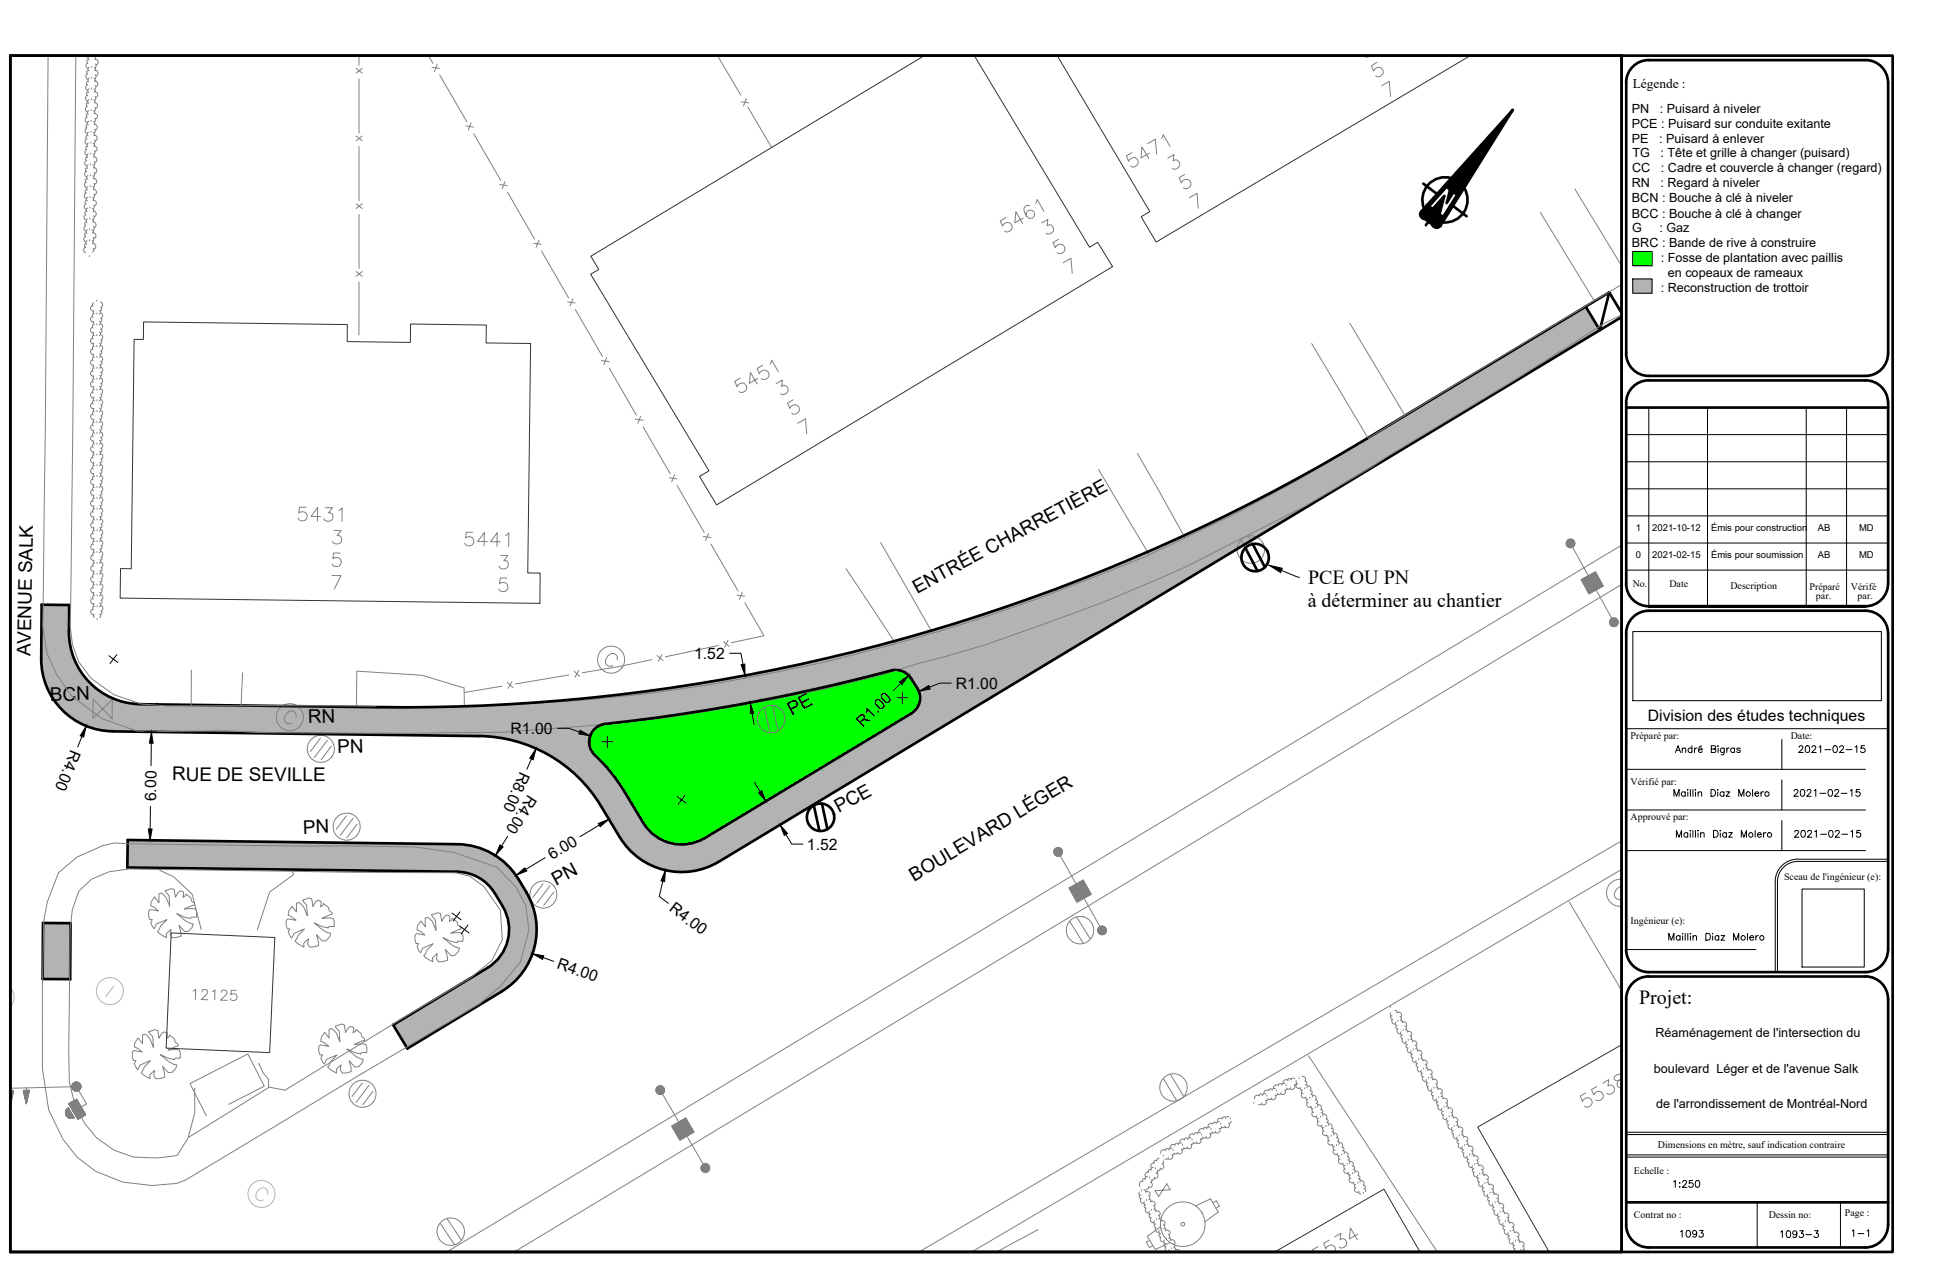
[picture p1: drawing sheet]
<svg xmlns="http://www.w3.org/2000/svg" width="432mm" height="279mm" viewBox="0 0 432 279" stroke-linecap="round" stroke-linejoin="round" font-family="sans-serif">
<defs><g id="words">
<text font-size="6.2" fill="#b3b3b3" x="55.7" y="267.1">C</text>
<text font-size="5.7" fill="#808080" x="42" y="222.6">12125</text>
<text font-size="4.9" x="409.2" y="275.2">1-1</text>
<g font-size="4.4">
<text x="289.7" y="129.2">PCE OU PN</text>
<text x="289.6" y="134.3">à déterminer au chantier</text>
<text x="396.2" y="177.4">2021-02-15</text>
<text x="396.5" y="186.6">2021-02-15</text>
<text x="362.9" y="222.4">Projet:</text>
<text x="371.1" y="275.2">1093</text>
<text x="393.3" y="275.2">1093-3</text>
</g>
<g font-size="4.2">
<text x="203.1" y="131.4" transform="rotate(-28 203.1 131.4)">ENTRÉE CHARRETIÈRE</text>
<text x="6.8" y="145.3" transform="rotate(-89 6.8 145.3)">AVENUE SALK</text>
<text x="11.1" y="155.2" transform="rotate(-2 11.1 155.2)">BCN</text>
<text x="68.2" y="160.1" transform="rotate(-2 68.2 160.1)">RN</text>
<text x="175.3" y="158.6" transform="rotate(-29 175.3 158.6)">PE</text>
<text x="74.8" y="166.8" transform="rotate(-2 74.8 166.8)">PN</text>
<text x="38.1" y="172.8">RUE DE SEVILLE</text>
<text x="67.1" y="184.6" transform="rotate(-2 67.1 184.6)">PN</text>
<text x="185.7" y="180" transform="rotate(-28 185.7 180)">PCE</text>
<text x="123.1" y="196.1" transform="rotate(-28 123.1 196.1)">PN</text>
<text x="202.5" y="195.2" transform="rotate(-31 202.5 195.2)">BOULEVARD LÉGER</text>
</g>
<g font-size="3.5">
<text x="153.7" y="145.9">1.52</text>
<text x="211.6" y="152.5">R1.00</text>
<text x="191.1" y="161.1" transform="rotate(-44 191.1 161.1)">R1.00</text>
<text x="364.9" y="159.7">Division des études techniques</text>
<text x="15.7" y="165.8" transform="rotate(112 15.7 165.8)">R4.00</text>
<text x="113.1" y="162.5">R1.00</text>
<text x="115.1" y="170.7" transform="rotate(114 115.1 170.7)">R8.00</text>
<text x="34.6" y="177.4" transform="rotate(-89 34.6 177.4)">6.00</text>
<text x="117" y="175.8" transform="rotate(123 117 175.8)">R4.00</text>
<text x="122.3" y="190.4" transform="rotate(-31 122.3 190.4)">6.00</text>
<text x="178.7" y="188.1">1.52</text>
<text x="148" y="201.5" transform="rotate(37 148 201.5)">R4.00</text>
<text x="123.1" y="214.3" transform="rotate(20 123.1 214.3)">R4.00</text>
</g>
<text font-size="3" x="361.5" y="19.5">Légende :</text>
<g font-size="2.8">
<text x="361.3" y="24.9">PN</text>
<text x="361.3" y="28.3">PCE : Puisard sur conduite exitante</text>
<text x="367.5" y="24.9">: Puisard à niveler</text>
<text x="361.3" y="31.6">PE</text>
<text x="361.5" y="34.7">TG</text>
<text x="367.4" y="31.6">: Puisard à enlever</text>
<text x="367.7" y="34.7">: Tête et grille à changer (puisard)</text>
<text x="361.3" y="41.4">RN</text>
<text x="361.4" y="38.1">CC</text>
<text x="367.7" y="41.4">: Regard à niveler</text>
<text x="367.8" y="38.1">: Cadre et couvercle à changer (regard)</text>
<text x="361.4" y="44.8">BCN : Bouche à clé à niveler</text>
<text x="361.4" y="48.2">BCC : Bouche à clé à changer</text>
<text x="361.4" y="51.3">G</text>
<text x="367.5" y="51.3">: Gaz</text>
<text x="361.4" y="54.7">BRC : Bande de rive à construire</text>
<text x="367.8" y="58">: Fosse de plantation avec paillis</text>
<text x="367.8" y="64.6">: Reconstruction de trottoir</text>
<text x="369.3" y="61.3">en copeaux de rameaux</text>
<text x="366.6" y="229.7">Réaménagement de l'intersection du</text>
<text x="366.2" y="237.5">boulevard Léger et de l'avenue Salk</text>
<text x="366.7" y="245.4">de l'arrondissement de Montréal-Nord</text>
</g>
<g font-size="2.2">
<text x="361.5" y="129.9">No.</text>
<text x="369.7" y="129.9">Date</text>
<text x="383.2" y="130.5">Description</text>
<text x="400.7" y="130.7">Préparé</text>
<text x="409.9" y="130.7">Vérifé</text>
<text x="402.1" y="132.7">par.</text>
<text x="411.3" y="132.7">par.</text>
<text x="361.1" y="163.7">Préparé par:</text>
<text x="396.5" y="163.7">Date:</text>
<text x="361.1" y="173.9">Vérifié par:</text>
<text x="361.1" y="181.6">Approuvé par:</text>
<text x="395.1" y="194.9">Sceau de l'ingénieur (e):</text>
<text x="361.1" y="204.6">Ingénieur (e):</text>
<text x="367.1" y="254.3">Dimensions en mètre, sauf indication contraire</text>
<text x="361.8" y="259.8">Echelle :</text>
<text x="361.8" y="269.7">Contrat no :</text>
<text x="391.6" y="269.7">Dessin no:</text>
<text x="408.5" y="269.3">Page :</text>
</g>
<g font-size="2.1">
<text x="362.3" y="117.5">1</text>
<text x="365.9" y="117.5">2021-10-12</text>
<text x="378.9" y="117.5">Émis pour construction</text>
<text x="402.5" y="117.5">AB</text>
<text x="411.7" y="117.5">MD</text>
<text x="362.3" y="123.5">0</text>
<text x="365.9" y="123.5">2021-02-15</text>
<text x="378.9" y="123.5">Émis pour soumission</text>
<text x="402.5" y="123.5">AB</text>
<text x="411.7" y="123.5">MD</text>
</g>
</g></defs>
<g fill="#b3b3b3" stroke="#b3b3b3" stroke-width=".22">
<path d="M9.5 204.3l6.1 .1v4.5z"/>
<path d="M9.5 204.3l6.1 4.6-.1 7.9z"/>
<path d="M110 189.6l1.3 .9z"/>
<path d="M105.9 215.5l5.2 4-18.8 11.4z"/>
<path d="M36.5 192.2l56.5-5.4 8.2 6.2z"/>
<path d="M349 69.1l2.1-1.2 3.2 5.2z"/>
<path d="M131.2 175.7l22.7 17.1z"/>
<path d="M140.1 188.9l2.4 1.8z"/>
<path d="M9.2 133.9h6.1v4.6z"/>
<path d="M14.5 157.9l2 1.5z"/>
<path d="M9.5 204.3v7.9l6 4.6zM9.5 212.2l6 4.6-6.1-.1z"/>
<path d="M110 189.6l1.9 1.5zM109.6 189.4l2.3 1.7z"/>
<path d="M109.6 189.4l2.6 2zM109.1 189l3.1 2.4z"/>
<path d="M109.1 189l3.6 2.9zM108.6 188.7l4.1 3.2z"/>
<path d="M108.6 188.7l4.4 3.5zM108 188.5l5 3.7z"/>
<path d="M108 188.5l5.5 4.2-.5-.5zM107.5 188.2l.5 .3 5.5 4.2z"/>
<path d="M107.5 188.2l6.3 4.9-.3-.4zM107 188l.5 .2 6.3 4.9z"/>
<path d="M107 188l7.2 5.7-.4-.6zM106.4 187.8l.6 .2 7.2 5.7z"/>
<path d="M106.4 187.8l8 6.3-.2-.4zM105.9 187.6l.5 .2 8 6.3z"/>
<path d="M105.9 187.6l8.9 7-.4-.5zM105.3 187.5l.6 .1 8.9 7z"/>
<path d="M105.3 187.5l9.8 7.6-.3-.5zM104.8 187.3l.5 .2 9.8 7.6z"/>
<path d="M104.8 187.3l11 9-.7-1.2zM103.6 187.1l1.2 .2 11 9z"/>
<path d="M103.6 187.1l13 10.4-.8-1.2zM102.5 187l1.1 .1 13 10.4z"/>
<path d="M102.5 187l14.1 10.6zM102.5 186.9l14.1 10.7z"/>
<path d="M102.5 186.9l14.6 11.6-.5-.9zM101.7 186.9h.8l14.6 11.6z"/>
<path d="M101.7 186.9l15.6 12-.2-.4zM101.3 186.9h.4l15.6 12z"/>
<path d="M101.3 186.9l16.3 12.7-.3-.7zM100.8 186.9h.5l16.3 12.7z"/>
<path d="M100.8 186.9l17.2 13.7-.4-1zM99.7 186.9h1.1l17.2 13.7z"/>
<path d="M99.7 186.9l18.6 14.8-.3-1.1zM98.6 186.9h1.1l18.6 14.8z"/>
<path d="M98.6 186.9l20 15.9-.3-1.1zM97.3 186.8l1.3 .1 20 15.9z"/>
<path d="M97.3 186.8l21.4 17-.1-1zM96.2 186.8h1.1l21.4 17z"/>
<path d="M107.2 195.1l11.5 8.7zM107.2 195.1l11.5 8.7z"/>
<path d="M96.2 186.8l11 8.3zM96.2 186.8l10.2 7.7z"/>
<path d="M107.5 195.4l11.2 8.5zM107.5 195.4l11.2 8.5z"/>
<path d="M107.9 195.7l10.8 8.3zM107.9 195.7l10.8 8.3z"/>
<path d="M96.2 186.8l9.4 7.3 .8 .4zM96 186.8h.2l9.4 7.3z"/>
<path d="M108.3 196.1l10.5 7.9zM108.3 196.1l10.5 7.9z"/>
<path d="M96 186.8l8.8 6.9 .8 .4zM95.7 186.8h.3l8.8 6.9z"/>
<path d="M108.5 196.3l10.3 8v-.3zM108.5 196.3l10.3 8-9.7-7.3z"/>
<path d="M95.7 186.8l8.2 6.6 .9 .3zM95.2 186.8h.5l8.2 6.6z"/>
<path d="M109.1 197l9.7 7.7v-.4zM109.1 197l9.7 7.7-9.2-6.9z"/>
<path d="M95.2 186.8l7.8 6.4 .9 .2zM94.6 186.8h.6l7.8 6.4z"/>
<path d="M109.6 197.8l9.3 7.3-.1-.4zM109.6 197.8l9.3 7.3-8.9-6.7z"/>
<path d="M94.6 186.8l7.6 6.2 .8 .2zM93.9 186.8h.7l7.6 6.2z"/>
<path d="M110 198.4l8.9 7.8v-1.1zM110 198.4l8.9 7.8-7.7-5.7z"/>
<path d="M93.9 186.8l7.3 6.2h1zM93 186.8h.9l7.3 6.2z"/>
<path d="M111.2 200.5l7.7 5.8zM111.2 200.5l7.7 5.8z"/>
<path d="M111.3 200.7l7.5 6.1 .1-.5zM111.3 200.7l7.5 6.1-7-5.3z"/>
<path d="M111.8 201.5l7 5.8v-.5zM111.8 201.5l7 5.8-6.7-5z"/>
<path d="M112.1 202.3l6.7 5.1zM112.1 202.3l6.7 5.1z"/>
<path d="M112.2 202.4l6.5 5.5 .1-.5zM112.2 202.4l6.5 5.5-6.3-4.7z"/>
<path d="M112.4 203.2l6.2 5.3 .1-.6zM112.4 203.2l6.2 5.3-6-4.5z"/>
<path d="M112.6 204l6 4.6zM112.6 204l6 4.6z"/>
<path d="M112.6 204.1l5.8 5.2 .2-.7zM112.6 204.1l5.8 5.2-5.7-4.3z"/>
<path d="M112.7 205l5.7 4.6v-.3zM112.7 205l5.7 4.6-5.7-4.2z"/>
<path d="M112.7 205.4l5.6 4.7 .1-.5zM112.7 205.4l5.6 4.7-5.5-4.2z"/>
<path d="M112.8 205.9l5.3 4.8 .2-.6zM112.8 205.9l5.3 4.8-5.4-4z"/>
<path d="M112.7 206.7l5.3 4.1zM112.7 206.7l5.3 4.1z"/>
<path d="M112.7 206.8l5.1 4.8 .2-.8zM112.7 206.8l5.1 4.8-5.2-3.9z"/>
<path d="M112.6 207.7l5.1 4.1 .1-.2zM112.6 207.7l5.1 4.1-5.2-3.9z"/>
<path d="M112.5 207.9l4.9 4.5 .3-.6zM112.5 207.9l4.9 4.5-5-3.8z"/>
<path d="M112.4 208.6l4.8 4.3 .2-.5zM112.4 208.6l4.8 4.3-5-3.8z"/>
<path d="M112.2 209.1l4.8 4.1 .2-.3zM112.2 209.1l4.8 4.1-4.9-3.7z"/>
<path d="M112.1 209.5l4.6 4.4 .3-.7zM112.1 209.5l4.6 4.4-4.9-3.8z"/>
<path d="M111.8 210.1l4.8 3.9 .1-.1zM111.8 210.1l4.8 3.9-4.9-3.7z"/>
<path d="M111.7 210.3l4.4 4.5 .5-.8zM111.7 210.3l4.4 4.5-4.9-3.7z"/>
<path d="M111.2 211.1l4.9 3.7zM111.2 211.1l4.9 3.7z"/>
<path d="M111.2 211.2l4.3 4.3 .6-.7zM111.2 211.2l4.3 4.3-4.8-3.6z"/>
<path d="M110.7 211.9l4.7 3.9 .1-.3zM110.7 211.9l4.7 3.9-4.9-3.7z"/>
<path d="M110.5 212.1l4.5 4.1 .4-.4zM110.5 212.1l4.5 4.1-4.9-3.6z"/>
<path d="M110.1 212.6l4.6 4 .3-.4zM110.1 212.6l4.6 4-5-3.7z"/>
<path d="M109.7 212.9l4.7 4 .3-.3zM109.5 213.2l.2-.3 4.7 4z"/>
<path d="M109.5 213.2l4.4 4.2 .5-.5zM108.9 213.7l.6-.5 4.4 4.2z"/>
<path d="M108.9 213.7l4.8 3.8 .2-.1zM108.7 213.8l.2-.1 4.8 3.8z"/>
<path d="M108.7 213.8l4.4 4.3 .6-.6zM108 214.3l.7-.5 4.4 4.3z"/>
<path d="M108 214.3l5.1 3.8zM107.9 214.3l5.1 3.9z"/>
<path d="M107.9 214.3l4.2 4.6 .9-.7zM106.9 214.9l1-.6 4.2 4.6z"/>
<path d="M106.9 214.9l4.2 4.6 1-.6zM105.9 215.5l1-.6 4.2 4.6z"/>
<path d="M87.1 226.9l5.2 4 13.6-15.4zM87.1 226.9l5.2 4-2.1 1.2z"/>
<path d="M28.3 186l8.2 6.2 56.5-5.4zM28.3 186l8.2 6.2-8.3-.1z"/>
<path d="M307.9 101.1l46.4-28-5.3-4zM302.7 97.1l46.3-28-41.1 32z"/>
<path d="M302.7 97.1l.2 7 5-3zM297.6 100.1l5.1-3 .2 7z"/>
<path d="M297.6 100.1l.3 7 5-3zM292.5 103.1l5.1-3 .3 7z"/>
<path d="M292.5 103.1l.4 7 5-3zM287.3 105.9l5.2-2.8 .4 7z"/>
<path d="M287.3 105.9l.7 7.2 4.9-3zM282.1 108.7l5.2-2.8 .7 7.2z"/>
<path d="M282.1 108.7l.9 7.4 5-3zM276.9 111.4l5.2-2.7 .9 7.4z"/>
<path d="M276.9 111.4l1.3 7.6 4.8-2.9zM271.6 114.1l5.3-2.7 1.3 7.6z"/>
<path d="M271.6 114.1l1.7 7.8 4.9-2.9zM266.3 116.6l5.3-2.5 1.7 7.8z"/>
<path d="M266.3 116.6l2.2 8.2 4.8-2.9zM261 119.1l5.3-2.5 2.2 8.2z"/>
<path d="M261 119.1l2.8 8.6 4.7-2.9zM255.6 121.5l5.4-2.4 2.8 8.6z"/>
<path d="M255.6 121.5l3.4 9.1 4.8-2.9zM250.2 123.9l5.4-2.4 3.4 9.1z"/>
<path d="M250.2 123.9l4.1 9.5 4.7-2.8zM244.7 126.1l5.5-2.2 4.1 9.5z"/>
<path d="M244.7 126.1l5 10.1 4.6-2.8zM239.2 128.3l5.5-2.2 5 10.1z"/>
<path d="M239.2 128.3l5.9 10.7 4.6-2.8zM233.7 130.4l5.5-2.1 5.9 10.7z"/>
<path d="M233.7 130.4l6.8 11.3 4.6-2.7zM228.2 132.4l5.5-2 6.8 11.3z"/>
<path d="M228.2 132.4l7.8 12 4.5-2.7zM222.6 134.4l5.6-2 7.8 12z"/>
<path d="M222.6 134.4l8.9 12.8 4.5-2.8zM217 136.2l5.6-1.8 8.9 12.8z"/>
<path d="M217 136.2l10.1 13.6 4.4-2.6zM211.4 138l5.6-1.8 10.1 13.6z"/>
<path d="M211.4 138l11.3 14.5 4.4-2.7zM205.8 139.7l5.6-1.7 11.3 14.5z"/>
<path d="M205.8 139.7l12.5 15.4 4.4-2.6zM200.1 141.4l5.7-1.7 12.5 15.4z"/>
<path d="M200.1 141.4l13.9 16.3 4.3-2.6zM194.4 142.9l5.7-1.5 13.9 16.3z"/>
<path d="M194.4 142.9l18.6 15.4 1-.6zM193 143.3l1.4-.4 18.6 15.4z"/>
<path d="M200.6 149l12.4 9.3zM200.6 149l12.4 9.3z"/>
<path d="M193 143.3l7.6 5.7zM193 143.3l7.5 5.7z"/>
<path d="M193 143.3l7.5 5.7zM192.9 143.3l7.2 5.4z"/>
<path d="M201 149.3l12 9zM201 149.3l11.9 9.1z"/>
<path d="M192.9 143.3l6.7 5.2 .5 .2zM192.7 143.4l.2-.1 6.7 5.2z"/>
<path d="M201.4 149.7l11.3 8.8 .2-.1zM201.4 149.7l11.3 8.8-11-8.3z"/>
<path d="M192.7 143.4l6.3 5 .6 .1zM192.4 143.4h.3l6.3 5z"/>
<path d="M192.4 143.4l6 4.9 .6 .1zM192.1 143.5l.3-.1 6 4.9z"/>
<path d="M192.1 143.5l5.8 4.8h.5zM191.6 143.6l.5-.1 5.8 4.8z"/>
<path d="M201.7 150.2l10.2 8.8 .8-.5zM201.7 150.2l10.2 8.8-8.8-6.6z"/>
<path d="M203.1 152.4l8.6 6.7 .2-.1zM203.1 152.4l8.6 6.7-8.3-6.2z"/>
<path d="M191.6 143.6l5.7 4.9 .6-.2zM191.1 143.8l.5-.2 5.7 4.9z"/>
<path d="M203.4 152.9l8 6.4 .3-.2zM203.4 152.9l8 6.4-7.8-5.9z"/>
<path d="M203.6 153.4l7.4 6.1 .4-.2zM203.6 153.4l7.4 6.1-7.3-5.5z"/>
<path d="M203.7 154l6.9 5.7 .4-.2zM203.7 154l6.9 5.7-6.8-5.1z"/>
<path d="M203.8 154.6l6.4 5.4 .4-.3zM203.8 154.6l6.4 5.4-6.5-4.8z"/>
<path d="M191.1 143.8l3.8 5.3 2.4-.6zM188.7 144.4l2.4-.6 3.8 5.3z"/>
<path d="M203.7 155.2l6 5.1 .5-.3zM203.7 155.2l6 5.1-6.1-4.6z"/>
<path d="M203.6 155.7l5.6 4.9 .5-.3zM203.6 155.7l5.6 4.9-5.8-4.3z"/>
<path d="M203.4 156.3l5.2 4.7 .6-.4zM203.4 156.3l5.2 4.7-5.5-4.2z"/>
<path d="M203.1 156.8l5 4.5 .5-.3zM203.1 156.8l5 4.5-5.4-4.1z"/>
<path d="M202.7 157.2l4.9 4.4 .5-.3zM202.7 157.2l4.9 4.4-5.3-4z"/>
<path d="M188.7 144.4l3 5.5 3.2-.8zM185.4 145.2l3.3-.8 3 5.5z"/>
<path d="M202.3 157.6l4.8 4.3 .5-.3zM201.8 157.9l.5-.3 4.8 4.3z"/>
<path d="M185.4 145.2l3.9 5.3 2.4-.6zM183 145.8l2.4-.6 3.9 5.3z"/>
<path d="M183 145.8l3 5.5 3.3-.8zM179.6 146.5l3.4-.7 3 5.5z"/>
<path d="M179.6 146.5l4 5.4 2.4-.6zM177.2 147.1l2.4-.6 4 5.4z"/>
<path d="M177.2 147.1l3.1 5.5 3.3-.7zM173.8 147.8l3.4-.7 3.1 5.5z"/>
<path d="M173.8 147.8l4.1 5.3 2.4-.5zM171.5 148.3l2.3-.5 4.1 5.3z"/>
<path d="M171.5 148.3l3 5.6 3.4-.8zM168 148.9l3.5-.6 3 5.6z"/>
<path d="M168 148.9l4.2 5.4 2.3-.4zM165.7 149.4l2.3-.5 4.2 5.4z"/>
<path d="M165.7 149.4l3.1 5.6 3.4-.7zM162.2 150.1l3.5-.7 3.1 5.6z"/>
<path d="M162.2 150.1l4.3 5.3 2.3-.4zM159.9 150.5l2.3-.4 4.3 5.3z"/>
<path d="M159.9 150.5l3.1 5.6 3.5-.7zM156.3 151.1l3.6-.6 3.1 5.6z"/>
<path d="M156.3 151.1l4.5 5.4 2.2-.4zM154.1 151.4l2.2-.3 4.5 5.4z"/>
<path d="M154.1 151.4l3.1 5.7 3.6-.6zM150.5 152l3.6-.6 3.1 5.7z"/>
<path d="M150.5 152l4.5 5.5 2.2-.4zM148.2 152.3l2.3-.3 4.5 5.5z"/>
<path d="M148.2 152.3l3.2 5.7 3.6-.5zM144.6 152.8l3.6-.5 3.2 5.7z"/>
<path d="M144.6 152.8l4.7 5.5 2.1-.3zM142.4 153.1l2.2-.3 4.7 5.5z"/>
<path d="M142.4 153.1l3.2 5.8 3.7-.6zM138.7 153.6l3.7-.5 3.2 5.8z"/>
<path d="M138.7 153.6l4.8 5.5 2.1-.2zM136.5 153.9l2.2-.3 4.8 5.5z"/>
<path d="M136.5 153.9l3.3 5.7 3.7-.5zM132.8 154.3l3.7-.4 3.3 5.7z"/>
<path d="M132.8 154.3l5 5.5 2-.2zM130.7 154.5l2.1-.2 5 5.5z"/>
<path d="M130.7 154.5l3.3 5.8 3.8-.5zM126.8 154.9l3.9-.4 3.3 5.8z"/>
<path d="M126.8 154.9l6.7 5.5 .5-.1zM126.2 154.9h.6l6.7 5.5z"/>
<path d="M126.2 154.9l6.7 5.6 .6-.1zM125.5 155l.7-.1 6.7 5.6z"/>
<path d="M125.5 155l6.9 5.8 .5-.3zM124.8 155h.7l6.9 5.8z"/>
<path d="M124.8 155l7.6 5.8zM124.8 155l7.6 5.8z"/>
<path d="M124.8 155l7.1 6.1 .5-.3zM124 155.1l.8-.1 7.1 6.1z"/>
<path d="M124 155.1l7.5 6.4 .4-.4zM123.1 155.2l.9-.1 7.5 6.4z"/>
<path d="M123.1 155.2l8.1 6.8 .3-.5zM122.3 155.3l.8-.1 8.1 6.8z"/>
<path d="M122.3 155.3l8.6 7.2 .3-.5zM121.4 155.3h.9l8.6 7.2z"/>
<path d="M121.4 155.3l9.3 7.7 .2-.5zM120.6 155.4l.8-.1 9.3 7.7z"/>
<path d="M120.6 155.4l9.9 8.1 .2-.5zM119.8 155.4h.8l9.9 8.1z"/>
<path d="M119.8 155.4l10.7 8.7v-.6zM119 155.5l.8-.1 10.7 8.7z"/>
<path d="M119 155.5l11.5 8.7zM118.9 155.5l11.6 8.7z"/>
<path d="M118.9 155.5l11.6 9.2v-.5zM118.4 155.6l.5-.1 11.6 9.2z"/>
<path d="M118.4 155.6l12.2 9.6-.1-.5zM117.8 155.6h.6l12.2 9.6z"/>
<path d="M117.8 155.6l12.9 10.2-.1-.6zM117.3 155.6h.5l12.9 10.2z"/>
<path d="M117.3 155.6l13.7 10.7-.3-.5zM116.9 155.6h.4l13.7 10.7z"/>
<path d="M116.9 155.6l14.4 11.2-.3-.5zM116.6 155.7l.3-.1 14.4 11.2z"/>
<path d="M116.6 155.7l15.1 11.5zM116.5 155.7h.1l15.1 11.5z"/>
<path d="M161.3 189.5l45.8-27.6-5.3-4zM156 185.6l45.8-27.7-40.5 31.6z"/>
<path d="M116.5 155.7l16.4 12.7-1.2-1.2zM116.1 155.7h.4l16.4 12.7z"/>
<path d="M116.1 155.7l18 14-1.2-1.3zM115.7 155.7h.4l18 14z"/>
<path d="M156 185.6l4.5 4.4 .8-.5zM155.2 186l.8-.4 4.5 4.4z"/>
<path d="M115.7 155.7l19.6 15.3-1.2-1.3zM115.1 155.8l.6-.1 19.6 15.3z"/>
<path d="M115.1 155.8l21.2 16.6-1-1.4zM114.4 155.8h.7l21.2 16.6z"/>
<path d="M155.2 186l4.6 4.4 .7-.4zM154.4 186.4l.8-.4 4.6 4.4z"/>
<path d="M114.4 155.8l22.9 18-1-1.4zM113.5 155.9l.9-.1 22.9 18z"/>
<path d="M113.5 155.9l24.3 18.7-.5-.8zM113.1 155.9h.4l24.3 18.7z"/>
<path d="M154.4 186.4l4.8 4.4 .6-.4zM153.6 186.6l.8-.2 4.8 4.4z"/>
<path d="M153.6 186.6l5.5 4.2h.1zM153.5 186.6l5.6 4.2z"/>
<path d="M113.1 155.9l25.2 19.4-.5-.7zM112.6 155.9h.5l25.2 19.4z"/>
<path d="M153.5 186.6l4.9 4.6 .7-.4zM152.6 186.8l.9-.2 4.9 4.6z"/>
<path d="M152.6 186.8l5.6 4.5 .2-.1zM152.3 186.9l.3-.1 5.6 4.5z"/>
<path d="M152.3 186.9l5.5 4.6 .4-.2zM151.7 186.9h.6l5.5 4.6z"/>
<path d="M151.7 186.9l5.5 4.9 .6-.3zM150.8 187l.9-.1 5.5 4.9z"/>
<path d="M150.8 187l6.4 4.8zM150.7 187l6.5 4.8z"/>
<path d="M150.7 187l6 5 .5-.2zM149.9 186.9l.8 .1 6 5z"/>
<path d="M149.9 186.9l6.3 5.3 .5-.2zM149 186.8l.9 .1 6.3 5.3z"/>
<path d="M149 186.8l7.2 5.4zM148.8 186.8l7.3 5.4z"/>
<path d="M112.6 155.9l29.9 26.3-4.2-6.9zM107.9 156.2l4.7-.3 29.9 26.3z"/>
<path d="M148.8 186.8l6.9 5.5 .4-.1zM148.1 186.6l.7 .2 6.9 5.5z"/>
<path d="M107.9 156.2l35.1 26.8-.5-.8zM107.4 156.2h.5l35.1 26.8z"/>
<path d="M107.4 156.2l35.7 26.9zM107.4 156.2l35.7 26.9z"/>
<path d="M124.3 169l18.8 14.1zM124.3 169l18.8 14.1z"/>
<path d="M107.4 156.2l16.8 12.7zM107.4 156.2l16.9 12.8z"/>
<path d="M148.1 186.6l7.3 5.8 .3-.1zM147.2 186.3l.9 .3 7.3 5.8z"/>
<path d="M107.4 156.2l16.8 12.7zM107.3 156.2l15.7 11.8z"/>
<path d="M125.6 169.9l17.7 13.5zM125.6 169.9l17.7 13.5z"/>
<path d="M107.3 156.2l15.7 11.8zM107.1 156.2l15.3 11.5z"/>
<path d="M126.8 171l16.7 12.7zM126.8 171l16.7 12.7z"/>
<path d="M147.2 186.3l8 6.2 .2-.1zM146.4 185.9l.8 .4 8 6.2z"/>
<path d="M107.1 156.2l15.3 11.5zM107 156.2l14.6 11z"/>
<path d="M127.5 171.6l16.4 12.4zM127.5 171.6l16.4 12.4z"/>
<path d="M128 172.1l16.2 12.2zM128 172.1l16.2 12.2z"/>
<path d="M146.4 185.9l8.8 6.6zM145.6 185.4l.8 .5 8.6 6.6z"/>
<path d="M145.6 185.4l9.4 7.1zM144.9 184.9l10.1 7.7z"/>
<path d="M128.3 172.4l16.6 12.5zM128.3 172.4l16.6 12.5z"/>
<path d="M128.6 172.6l26.4 20zM128.6 172.6l26.4 20z"/>
<path d="M107 156.2l13.1 10.2 1.5 .8zM106.6 156.2h.4l13.1 10.2z"/>
<path d="M128.6 172.6l26.2 20h.2zM128.6 172.6l26.2 20-25.6-19.4z"/>
<path d="M106.6 156.2l12.1 9.5 1.4 .7zM106.1 156.3l.5-.1 12.1 9.5z"/>
<path d="M129.2 173.2l25.2 19.5 .4-.1zM129.2 173.2l25.2 19.5-24.2-18.2z"/>
<path d="M106.1 156.3l11.1 8.8 1.5 .6zM105.5 156.3h.6l11.1 8.8z"/>
<path d="M130.2 174.5l23.7 18.3 .5-.1zM130.2 174.5l23.7 18.3-22.7-17.1zM131.2 175.7l22.7 17.1z"/>
<path d="M105.5 156.3l10.1 8.2 1.6 .6zM104.7 156.3h.8l10.1 8.2z"/>
<path d="M131.3 175.7l21.9 17.2 .7-.1zM131.3 175.7l21.9 17.2-21-15.8z"/>
<path d="M132.2 177.1l20.6 15.9 .4-.1zM132.2 177.1l20.6 15.9-20.1-15.2z"/>
<path d="M104.7 156.3l9.4 7.8 1.5 .4zM103.8 156.3h.9l9.4 7.8z"/>
<path d="M132.7 177.8l19.7 15.2h.4zM132.7 177.8l19.7 15.2-19.3-14.6z"/>
<path d="M133.1 178.4l18.5 14.7 .8-.1zM133.1 178.4l18.5 14.7-17.8-13.5z"/>
<path d="M103.8 156.3l8.7 7.4 1.6 .4zM102.8 156.4l1-.1 8.7 7.4z"/>
<path d="M133.8 179.6l16.7 13.5h1.1zM133.8 179.6l16.7 13.5-15.8-11.9z"/>
<path d="M102.8 156.4l8.1 7 1.6 .3zM101.6 156.4h1.2l8.1 7z"/>
<path d="M101.6 156.4l8.8 6.9 .5 .1zM101.3 156.4h.3l8.8 6.9z"/>
<path d="M134.7 181.2l14.6 11.8 1.2 .1zM134.7 181.2l14.6 11.8-13.7-10.4z"/>
<path d="M101.3 156.4l8 6.8 1.1 .1zM100.4 156.4h.9l8 6.8z"/>
<path d="M135.6 182.6l12.6 10.2 1.1 .2zM135.6 182.6l12.6 10.2-11.8-8.9z"/>
<path d="M136.4 183.9l10.7 8.7 1.1 .2zM136.4 183.9l10.7 8.7-10-7.6z"/>
<path d="M100.4 156.4l7.3 6.6 1.6 .2zM99 156.5l1.4-.1 7.3 6.6z"/>
<path d="M137.1 185l9.6 7.5 .4 .1zM137.1 185l9.6 7.5-9.5-7.2z"/>
<path d="M137.2 185.3l8.8 7 .7 .2zM137.2 185.3l8.8 7-8.3-6.3z"/>
<path d="M137.7 186l8.3 6.3zM137.7 186l7.9 6.2-7.7-5.9z"/>
<path d="M137.9 186.3l7 5.6 .7 .3zM137.9 186.3l7 5.6-6.5-4.9z"/>
<path d="M138.4 187l6.5 4.9zM138.4 187l6.2 4.7z"/>
<path d="M138.5 187.2l5.4 4.2 .7 .3zM138.5 187.2l5.4 4.2-4.8-3.6z"/>
<path d="M99 156.5l7.1 6.5h1.6zM97.5 156.5h1.5l7.1 6.5z"/>
<path d="M139.1 187.8l4.8 3.6zM139.1 187.8l4.4 3.5z"/>
<path d="M139.3 188.1l4.2 3.2zM139.3 188.1l3.6 2.8z"/>
<path d="M139.9 188.7l3 2.2zM139.9 188.7l2.6 2z"/>
<path d="M140.1 188.9l1.8 1.4zM140.8 189.5l1.1 .8z"/>
<path d="M97.5 156.5l6.3 6.4 2.3 .1zM95.4 156.5h2.1l6.3 6.4z"/>
<path d="M95.4 156.5l2.3 6.4h6.1zM89.5 156.6l5.9-.1 2.3 6.4z"/>
<path d="M89.5 156.6l2.3 6.2 5.9 .1zM83.6 156.6h5.9l2.3 6.2z"/>
<path d="M9.2 133.9l6.1 5.9v-1.3zM9.2 133.9l6.1 5.9-6.1-4.6z"/>
<path d="M9.2 135.2l6.1 5.7v-1.1zM9.2 135.2l6.1 5.7-6.1-4.6z"/>
<path d="M9.2 136.3l6.2 5.7-.1-1.1zM9.2 136.3l6.2 5.7-6.2-4.6z"/>
<path d="M9.2 137.4l6.4 5.8-.2-1.2zM9.2 137.4l6.4 5.8-6.4-4.9z"/>
<path d="M9.2 138.3l6.7 6-.3-1.1zM9.2 138.3l6.7 6-6.7-5.1z"/>
<path d="M39.3 162.1l52.5 .7-8.2-6.2zM31.1 155.9l52.5 .7-44.3 5.5z"/>
<path d="M9.2 139.2l7 6.2-.3-1.1zM9.2 139.2l7 6.2-7-5.4z"/>
<path d="M31.1 155.9l7.1 6.2h1.1zM29.9 155.9h1.2l7.1 6.2z"/>
<path d="M9.2 140l7.5 6.4-.5-1zM9.2 140l7.5 6.4-7.5-5.6z"/>
<path d="M29.9 155.9l7.4 6.2h.9zM28.8 155.7l1.1 .2 7.4 6.2z"/>
<path d="M9.2 140.8l7.9 6.6-.4-1zM9.2 140.8l7.9 6.6-7.9-6z"/>
<path d="M28.8 155.7l7.6 6.4h.9zM27.7 155.5l1.1 .2 7.6 6.4z"/>
<path d="M9.2 141.4l8.5 7-.6-1zM9.2 141.4l8.5 7-8.5-6.4z"/>
<path d="M27.7 155.5l8 6.6h.7zM26.6 155.2l1.1 .3 8 6.6z"/>
<path d="M9.2 142l9.2 7.4-.7-1zM9.2 142l9.2 7.4-9.3-7z"/>
<path d="M26.6 155.2l8.5 6.9h.6zM25.5 154.8l1.1 .4 8.5 6.9z"/>
<path d="M9.1 142.4l10 7.9-.7-.9zM9.1 142.4l10 7.9-10-7.5z"/>
<path d="M25.5 154.8l9.1 7.3h.5zM24.4 154.4l1.1 .4 9.1 7.3z"/>
<path d="M9.1 142.8l10.7 8.3-.7-.8zM9.1 142.8l10.7 8.3-10.7-8.1z"/>
<path d="M24.4 154.4l9.9 7.7h.3zM23.4 153.9l1 .5 9.9 7.7z"/>
<path d="M9.1 143l11.6 8.9-.9-.8zM9.1 143l11.6 8.9-11.6-8.7z"/>
<path d="M23.4 153.9l10.7 8.2h.2zM22.5 153.3l.9 .6 10.7 8.2z"/>
<path d="M22.5 153.3l11.6 8.8zM21.5 152.6l12.6 9.5z"/>
<path d="M9.1 143.2l12.4 9.4zM9.1 143.2l12.4 9.4z"/>
<path d="M9.1 143.3l21.5 18.7 3.5 .1zM9.1 143.3l21.5 18.7-21.5-16.2z"/>
<path d="M9.1 145.8l20 16.2h1.5zM9.1 145.8l20 16.2-20-15.1z"/>
<path d="M9.1 146.9l18.6 15.1h1.4zM9.1 146.9l18.6 15.1-18.4-13.9z"/>
<path d="M9.3 148.1l17.1 13.8 1.3 .1zM9.3 148.1l17.1 13.8-16.9-12.7z"/>
<path d="M9.5 149.2l15.7 12.7h1.2zM9.5 149.2l15.7 12.7-15.5-11.6z"/>
<path d="M9.7 150.3l15.2 11.6h.3zM9.7 150.3l15.2 11.6-15.1-11.4z"/>
<path d="M9.8 150.5l14.2 11.4h.9zM9.8 150.5l14.2 11.4-13.9-10.5z"/>
<path d="M10.1 151.4l13.7 10.5h.2zM10.1 151.4l13.7 10.5-13.6-10.3z"/>
<path d="M10.2 151.6l12.7 10.2 .9 .1zM10.2 151.6l12.7 10.2-12.4-9.4z"/>
<path d="M10.5 152.4l12.1 9.3 .3 .1zM10.5 152.4l12.1 9.3-12-9z"/>
<path d="M10.6 152.7l11.2 8.9 .8 .1zM10.6 152.7l11.2 8.9-10.8-8.1z"/>
<path d="M11 153.5l10.8 8.1zM11 153.5l10.5 8z"/>
<path d="M11.1 153.7l9.6 7.6 .8 .2zM11.1 153.7l9.6 7.6-9.1-6.9z"/>
<path d="M11.6 154.4l9.1 6.9zM11.6 154.4l8.8 6.8z"/>
<path d="M11.7 154.7l7.9 6.2 .8 .3zM11.7 154.7l7.9 6.2-7.4-5.5z"/>
<path d="M12.2 155.4l7.4 5.5zM12.2 155.4l7.1 5.4z"/>
<path d="M12.4 155.6l6.1 4.9 .8 .3zM12.4 155.6l6.1 4.9-5.6-4.2z"/>
<path d="M12.9 156.3l5.6 4.2zM12.9 156.3l5.4 4.1z"/>
<path d="M13.1 156.5l4.4 3.5 .8 .4zM13.1 156.5l4.4 3.5-3.8-2.9z"/>
<path d="M13.7 157.1l3.8 2.9zM13.7 157.1l3.6 2.8z"/>
<path d="M13.9 157.3l3.4 2.6zM13.9 157.3l2.6 2.1z"/>
<path d="M14.5 157.9l1.8 1.4zM14.8 158.2l1.5 1.1z"/>
</g>
<g fill="#0f0" stroke="#0f0" stroke-width=".22">
<path d="M200.5 149l.5 .3z"/>
<path d="M144.2 184.3l1.6 1.2z"/>
<path d="M200.5 149l.9 .7zM200.1 148.7l1.3 1z"/>
<path d="M200.1 148.7l1.3 1zM200 148.7l1.4 1z"/>
<path d="M200 148.7l1.7 1.4zM199.6 148.5l.4 .2 1.7 1.4z"/>
<path d="M199.6 148.5l2.1 1.7zM199.5 148.5l2.2 1.7z"/>
<path d="M199.5 148.5l2.6 2.2-.4-.5zM199 148.4l.5 .1 2.6 2.2z"/>
<path d="M199 148.4l3.5 3-.4-.7zM198.4 148.3l.6 .1 3.5 3z"/>
<path d="M198.4 148.3l4.7 4-.6-.9zM197.9 148.3h.5l4.7 4z"/>
<path d="M197.9 148.3l5.2 4.1zM197.8 148.4l5.3 4z"/>
<path d="M197.8 148.4l5.6 4.5-.3-.5zM197.5 148.4h.3l5.6 4.5z"/>
<path d="M197.5 148.4l6 4.7-.1-.2zM197.3 148.5l.2-.1 6 4.7z"/>
<path d="M197.3 148.5l6.3 4.9-.1-.3zM197.1 148.5h.2l6.3 4.9z"/>
<path d="M197.1 148.5l6.6 5.5-.1-.6zM196.6 148.6l.5-.1 6.6 5.5z"/>
<path d="M196.6 148.6l7.2 6-.1-.6zM196.1 148.8l.5-.2 7.2 6z"/>
<path d="M196.1 148.8l7.6 6.4 .1-.6zM195.5 148.9l.6-.1 7.6 6.4z"/>
<path d="M195.5 148.9l8.1 6.8 .1-.5zM194.8 149.1l.7-.2 8.1 6.8z"/>
<path d="M194.8 149.1l8.6 7.2 .2-.6zM194.1 149.3l.7-.2 8.6 7.2z"/>
<path d="M194.1 149.3l9 7.5 .3-.5zM193.4 149.5l.7-.2 9 7.5z"/>
<path d="M193.4 149.5l9.3 7.7 .4-.4zM192.7 149.6l.7-.1 9.3 7.7z"/>
<path d="M192.7 149.6l9.6 8 .4-.4zM192 149.8l.7-.2 9.6 8z"/>
<path d="M192 149.8l10.1 8 .2-.2zM191.7 149.9l.3-.1 10.1 8z"/>
<path d="M191.7 149.9l10.1 8 .3-.1zM191.3 150l.4-.1 10.1 8z"/>
<path d="M191.3 150l6.6 10.3 3.9-2.4zM186 151.3l5.3-1.3 6.6 10.3z"/>
<path d="M186 151.3l7.8 11.5 4.1-2.5zM180.3 152.6l5.7-1.3 7.8 11.5z"/>
<path d="M180.3 152.6l9.4 12.7 4.1-2.5zM174.5 153.9l5.8-1.3 9.4 12.7z"/>
<path d="M174.5 153.9l11.1 13.8 4.1-2.4zM168.8 155l5.7-1.1 11.1 13.8z"/>
<path d="M168.8 155l12.8 15.1 4-2.4zM163 156.1l5.8-1.1 12.8 15.1z"/>
<path d="M163 156.1l14.7 16.4 3.9-2.4zM157.2 157.1l5.8-1 14.7 16.4z"/>
<path d="M157.2 157.1l16.6 17.8 3.9-2.4zM151.4 158l5.8-.9 16.6 17.8z"/>
<path d="M151.4 158l18.6 19.2 3.8-2.3zM145.6 158.9l5.8-.9 18.6 19.2z"/>
<path d="M145.6 158.9l20.6 20.6 3.8-2.3zM139.8 159.6l5.8-.7 20.6 20.6z"/>
<path d="M139.8 159.6l22.7 22.1 3.7-2.2zM134 160.3l5.8-.7 22.7 22.1z"/>
<path d="M134 160.3l28.1 21.6 .4-.2zM133.5 160.4l.5-.1 28.1 21.6z"/>
<path d="M133.5 160.4l28.1 21.8 .5-.3zM132.9 160.5l.6-.1 28.1 21.8z"/>
<path d="M132.9 160.5l28.3 22 .4-.3zM132.4 160.8l.5-.3 28.3 22z"/>
<path d="M132.4 160.8l28.3 22 .5-.3zM131.9 161.1l.5-.3 28.3 22z"/>
<path d="M131.9 161.1l28.2 22 .6-.3zM131.9 161.1l28.2 22-28.6-21.6z"/>
<path d="M131.5 161.5l28.1 21.9 .5-.3zM131.5 161.5l28.1 21.9-28.4-21.4z"/>
<path d="M131.2 162l27.9 21.7 .5-.3zM131.2 162l27.9 21.7-28.2-21.2z"/>
<path d="M130.9 162.5l27.7 21.5 .5-.3zM130.9 162.5l27.7 21.5-27.9-21z"/>
<path d="M130.7 163l27.4 21.3 .5-.3zM130.7 163l27.4 21.3-27.6-20.8z"/>
<path d="M130.5 163.5l27.1 21.1 .5-.3zM130.5 163.5l27.1 21.1-27.1-20.5z"/>
<path d="M130.5 164.1l26.7 20.7 .4-.2zM130.5 164.1l26.7 20.7-26.7-20.1z"/>
<path d="M130.5 164.7l26.4 20.4 .3-.3zM130.5 164.7l26.4 20.4-26.3-19.9z"/>
<path d="M130.6 165.2l26 20 .3-.1zM130.6 165.2l26 20-25.9-19.4z"/>
<path d="M130.7 165.8l25.7 19.6 .2-.2zM130.7 165.8l25.7 19.6-25.4-19.1z"/>
<path d="M131 166.3l25.2 19.2 .2-.1zM131 166.3l25.2 19.2-24.9-18.7z"/>
<path d="M131.3 166.8l24.9 18.7zM131.3 166.8l24.8 18.7z"/>
<path d="M131.7 167.2l24.4 18.3zM131.7 167.2l24.3 18.4z"/>
<path d="M132 167.4l23.9 18.3 .1-.1zM132 167.4l23.9 18.3-23-17.3z"/>
<path d="M132.9 168.4l22.7 17.4 .3-.1zM132.9 168.4l22.7 17.4-21.5-16.1z"/>
<path d="M134.1 169.7l21.1 16.3 .4-.2zM134.1 169.7l21.1 16.3-20-15.1z"/>
<path d="M135.2 170.9l20 15.1zM135.2 170.9l20 15.1z"/>
<path d="M135.3 171l19.4 15.2 .5-.2zM135.3 171l19.4 15.2-18.4-13.8z"/>
<path d="M136.3 172.4l18.1 14 .3-.2zM136.3 172.4l18.1 14-17.5-13.2z"/>
<path d="M136.9 173.2l17.2 13.2h.3zM136.9 173.2l17.2 13.2-16.8-12.6z"/>
<path d="M137.3 173.8l16.2 12.8 .6-.2zM137.3 173.8l16.2 12.8-15.4-11.6z"/>
<path d="M138.1 175l15.4 11.6zM138.1 175l15.3 11.7-15.1-11.4z"/>
<path d="M138.3 175.3l14.3 11.5 .8-.1zM138.3 175.3l14.3 11.5-13.5-10.2z"/>
<path d="M139.1 176.6l12.6 10.3 .9-.1zM139.1 176.6l12.6 10.3-11.7-8.8z"/>
<path d="M140 178.1l10.8 8.9 .9-.1zM140 178.1l10.8 8.9-10-7.6z"/>
<path d="M140.8 179.4l9.1 7.5 .9 .1zM140.8 179.4l9.1 7.5-8.4-6.3z"/>
<path d="M141.5 180.6l7.5 6.2 .9 .1zM141.5 180.6l7.5 6.2-6.9-5.2z"/>
<path d="M142.1 181.6l6.2 5 .7 .2zM142.1 181.6l6.2 5-5.8-4.4z"/>
<path d="M142.5 182.2l5.8 4.4zM142.5 182.2l5.6 4.4z"/>
<path d="M142.6 182.4l4.8 4 .7 .2zM142.6 182.4l4.8 4-4.4-3.4z"/>
<path d="M143 183l4.4 3.4zM143 183l4.2 3.3z"/>
<path d="M143.1 183.2l3.5 2.8 .6 .3zM143.1 183.2l3.5 2.8-3.1-2.3z"/>
<path d="M143.5 183.7l3.1 2.3zM143.5 183.7l2.9 2.2z"/>
<path d="M143.7 183.9l2.7 2zM143.7 183.9l2.1 1.6z"/>
<path d="M144.2 184.3l1.4 1.1zM144.5 184.6l1.1 .8z"/>
</g>
<!-- layer: NORD -->
<path d="M321.4 39.4a5 5 0 0 0-5.2 1.5 5 5 0 0 0-.9 5.2M315.2 40.7l3 2.2M316.4 49l-.7 .8M317.3 50a6.7 6.7 0 0 0-2.6-1.9l-.2-.7 .3-.6 20.2-22.5-16 25.7a1.01 1.01 0 0 1-1.7 0M320.4 41.3l.7 .7-.7 2.9 1.4-2.4 .9 .6-3.1 4.9-.9-.5 1.1-4.1-2.6 2.9-.7-.7zM321.7 45.6l3.1 2.3M324.2 41.6a5 5 0 0 1 0 5.3 5 5 0 0 1-4.8 2.3" fill="none" stroke="#000" stroke-width=".59"/>
<g fill="#000" stroke="#000" stroke-width=".22">
<path d="M335 24.3l-11.9 19.1-3.1-2.4zM314.8 48.2l.2 .1zM317.3 50l.5 .4zM319.8 43.4l-.2 .9-.3-.3zM321.1 42l.7 .5-1 1.7z"/>
<path d="M314.7 48.1l.5 .3zM314.7 48.1l.3 .2z"/>
<path d="M314.7 48l.5 .4zM314.7 48l.5 .4z"/>
<path d="M314.6 47.9l.9 .6zM314.6 47.9l.6 .5z"/>
<path d="M314.6 47.8l1.1 .8zM314.6 47.8l.9 .7z"/>
<path d="M314.5 47.7l1.6 1.2zM314.5 47.7l1.2 .9z"/>
<path d="M316.1 45.3l1.1 1zM316 45.4l1.2 .9z"/>
<path d="M317.5 50.2l.1 .1zM317.3 50l.3 .3z"/>
<path d="M317.3 50l.5 .4zM317.3 50l.5 .4z"/>
<path d="M317.1 49.7l.9 .7zM317.1 49.7l.7 .7z"/>
<path d="M317 49.6l1.1 .8zM317 49.6l1 .8z"/>
<path d="M314.5 47.7l3.7 2.7zM314.5 47.7l3.7 2.7z"/>
<path d="M316.6 49.2l1.6 1.2zM316.6 49.2l1.5 1.2z"/>
<path d="M314.5 47.5l3.7 2.9h.2zM314.5 47.5l3.7 2.9-3.7-2.7z"/>
<path d="M314.5 47.3l3.9 3.1 .2-.1zM314.5 47.3l3.9 3.1-3.9-2.9z"/>
<path d="M314.6 47.1l4 3.2 .1-.1zM314.6 47.1l4 3.2-4.1-3z"/>
<path d="M317.3 46.2l1.4 1.3zM317.3 46.2l1.4 1.3z"/>
<path d="M314.6 46.9l4.1 3.3 .2-.1zM314.6 46.9l4.1 3.3-4.1-3.1z"/>
<path d="M314.8 46.8l4.1 3.3 .1-.1zM314.8 46.8l4.1 3.3-4.3-3.2z"/>
<path d="M319.3 44l-.5 3.4 .8-3.1zM319.3 44l-.5 3.4-1.5-1.2z"/>
<path d="M316 45.4l3 4.6 1-1.6zM316 45.4l3 4.6-4.2-3.2z"/>
<path d="M319.6 48l.4 .4zM318.7 47.5l1.3 .9z"/>
<path d="M320 41l-3.5 4.6 3.9-4.3zM320 41l-3.5 4.6-.4-.3z"/>
<path d="M321.1 42l-.5 2 .2 .2zM320.6 44l.2 .2-.4 .7z"/>
<path d="M320.4 41.3l2.3 1.8zM320.4 41.3l1.4 1.2z"/>
<path d="M322.7 43.1l-2.7 5.2 3.1-4.9zM322.7 43.1l-2.7 5.2-.4-.3z"/>
</g>
<!-- layer: TROTTOIR-BORDURE -->
<path d="M16.8 12.4l-.7 81.7-.6 44.5 .5 4.1 1.4 3.8 2.7 3.7 5.1 3.6 6 2.1 5.5 .4h36.6l20 .1a381.5 381.5 0 0 0 114.9-16.7 462.8 462.8 0 0 0 45.5-16.5 422.1 422.1 0 0 0 57.3-31.2l48.1-29M359.1 120.7l-260.1 156.5M359.1 129.4l-245.2 147.8M17.5 197.3l2.8-2.7 3.9-1.6 4.4-.6 48.2 .7 24.2 .1 3 .8 3.1 2.2 3.7 5.3 .4 6.5-2.3 4.7-4.9 3.9-14.3 8.5-26.6 16.3-3.5-.7-17.9 11.1-2.4 4-4.5 .6-5.3-.2-4.2-1.5-3.9-2.8-2.8-3.3-2.2-4.7-1.1-4.4-.1-7.1 .3-26.4 .5-4.5zM359.1 192.5l-143.9 84.7" fill="none" stroke="#808080" stroke-width=".22"/>
<!-- layer: PAVAGE-BORD -->
<path d="M10.6 12.4l-.6 82.7-.5 43.6 .9 5.9 2.2 4.8 3.3 4.7 6.6 5 7.8 2.7h20.2l7.2 .4a1635.2 1635.2 0 0 0 53.2-.1l18.6-1.3a324.6 324.6 0 0 0 41.7-5.9l11.8-2.5 12-2.9 8.3-2.6 14.7-4.1 26.3-9.4 18.1-7.8 26.5-13.5 14.2-8.3 4.3-2.8 27.7-16.7 20.4-12.8 3.6-1.8M13 193.2l4.1-3.5 5.7-2.5 2.5-.6a2012.2 2012.2 0 0 0 52.1 .7l14.5 .2 8.5 1.2 9.6 3.3 4.3 4.4 2.1 4.1 .7 5.4-1.8 7-4.5 5.5-4.6 3.9-27.3 16.1-37.8 22.8-1.9 .8-5.5 .5-6.5-.8-6-2.4-4.1-3.1-3.2-4-3.1-6.5-1.4-9.1v-17.5l.3-15.3 .8-4zM359.1 186.2l-155.6 91" fill="none" stroke="#808080" stroke-width=".22"/>
<!-- layer: ECLAIRAGE -->
<g fill="none" stroke="#808080" stroke-width=".22">
<path d="M346.9 119.9l.7 1.4M347 119.7l.9 1.6M347.1 119.7l.9 1.6M347.2 119.6l.9 1.6 .3-.2M347.2 119.5l.9 1.7M347.3 119.5l9.6 17.4M347.4 119.4l.9 1.7M347.5 119.4l.9 1.7M347.6 119.4l.9 1.6M347.7 119.4l-.7 .3M347.7 119.4l.8 1.5M347.8 119.4l.8 1.4-.9 .5-.7-1.5"/>
<path d="M347.9 119.4l-1 .5M347.9 119.4l.8 1.3M348.1 119.4l-1.3 .7M348.2 119.4l.5 1.1M348.3 119.5l-1.5 .8M348.4 119.6l-1.6 .9M348.5 119.7l-1.6 .9M348.6 119.8l-1.7 .9M348.6 119.8l-1.7 1M348.7 119.9l-1.7 .9M346.8 120.2l.6 1M346.9 120l1.1-.6 .7 1.2-1.2 .6z"/>
<path d="M347.2 121.1l-.4-.7 1.5-.9 .4 .8-1.4 .8M348.7 120.7l-1.1 .6M348.7 120l-1.7 .9M348.7 120.1l-1.6 .9M348.7 120.2l-1.5 .9M348.7 120.4l-1.4 .8M350.1 128.3l3.2-1.7 1.7 3.2-3.1 1.7zM350.2 128.3l1.7 3.1M350.3 128.2l1.7 3.2M350.4 128.2l1.7 3.2M350.4 128.2l1.8 3.1M350.5 128.1l1.8 3.2"/>
<path d="M350.6 128.1l1.7 3.1M350.7 128l1.7 3.2M350.8 128l1.7 3.1M350.9 127.9l1.7 3.2M350.9 127.9l1.8 3.1M351 127.8l1.8 3.2M351.1 127.8l1.7 3.1M351.2 127.7l1.7 3.2M351.3 127.7l1.7 3.2M351.4 127.7l1.7 3.1M351.5 127.6l1.7 3.2M351.5 127.6l1.8 3.1"/>
<path d="M351.6 127.5l1.8 3.2M351.8 127.4l1.7 3.2M351.9 127.4l1.7 3.1M352 127.3l1.7 3.2M352 127.3l1.8 3.1M352.1 127.2l1.8 3.2M352.2 127.2l1.7 3.1M352.3 127.1l1.7 3.2M352.4 127.1l1.7 3.2M352.5 127l1.7 3.2M352.6 127l1.7 3.2M352.6 127l1.8 3.1"/>
<path d="M352.7 126.9l1.8 3.2M352.8 126.9l1.7 3.1M352.9 126.8l1.7 3.2M353 126.8l1.7 3.1M353.1 126.7l1.7 3.2M353.1 126.7l1.8 3.1M353.2 126.6l1.7 3.2M353.3 126.7l-3.1 1.7M353.4 126.7l-3.2 1.8M353.4 126.8l-3.1 1.8M353.5 126.9l-3.2 1.8M353.5 127l-3.1 1.7"/>
<path d="M353.5 127.1l-3.1 1.7M353.6 127.2l-3.2 1.7M353.6 127.3l-3.1 1.7M353.7 127.3l-3.2 1.8M353.7 127.4l-3.1 1.8M353.8 127.5l-3.2 1.7M353.8 127.6l-3.1 1.7M353.9 127.7l-3.2 1.7M353.9 127.8l-3.1 1.7M354 127.8l-3.2 1.8M354 127.9l-3.1 1.8M354.1 128l-3.2 1.7"/>
<path d="M354.1 128.1l-3.2 1.7M354.2 128.2l-3.2 1.7M354.2 128.3l-3.2 1.7M354.2 128.4l-3.1 1.7M354.3 128.4l-3.2 1.8M354.3 128.5l-3.1 1.7M354.4 128.6l-3.2 1.7M354.4 128.7l-3.1 1.7M354.5 128.8l-3.2 1.7M354.5 128.8l-3.1 1.8M354.6 128.9l-3.2 1.8M354.6 129l-3.1 1.7"/>
<path d="M354.7 129.1l-3.2 1.7M354.7 129.2l-3.1 1.7M354.8 129.3l-3.2 1.7M354.8 129.3l-3.2 1.8M354.8 129.4l-3.1 1.8M354.9 129.5l-3.2 1.8M354.9 129.6l-3.1 1.7M355 129.7l-3.2 1.7M356.4 137.8l.4 .8 1.5-.9-.4-.7-1.5 .9M356.4 137.7l1.4-.8 .5 1M356.4 137.6l.6 1M356.5 137.4l.7 1.3"/>
<path d="M356.6 137.2l.9 1.5M356.7 137.1l.8 1.6M356.7 137l1 1.7M356.8 137l.9 1.7M356.9 136.9l.9 1.7M357 136.9l.9 1.7M357.1 136.9l.9 1.6M357.1 136.8l-.4 .3M357.2 136.8l.9 1.6M357.3 136.8l.8 1.6-.6 .3M357.5 136.8l.7 1.4-.9 .5M357.5 136.8l-1 .6"/>
<path d="M357.6 136.8l.7 1.3-1.2 .6-.7-1.2M357.7 136.9l-1.3 .6M357.9 137l-1.5 .8M358.1 137.1l-1.7 .9M358.1 137.2l-1.6 .9M358.2 137.2l-1.7 1M358.2 138.3l-.8-1.5-.8 .5 .8 1.4M358.2 137.3l-1.7 1M358.3 137.4l-1.7 .9M358.3 137.5l-1.6 .9M358.3 137.9l-1.3 .8M358.3 137.6l-1.6 .9"/>
<path d="M358.3 137.8l-1.4 .8M233.4 188.2l.7 1.3 1.1-.5M233.5 188.1l.8 1.5M233.6 187.9l.9 1.6M233.8 187.8l.9 1.7M233.8 187.8l1 1.6M233.9 187.7l1 1.7M234 187.7l1 1.6-.4 .2-.9-1.6M234.1 187.7l.9 1.6M234.2 187.6l-.6 .4 .8 1.6M234.2 187.6l.9 1.6M234.3 187.6l.8 1.5"/>
<path d="M234.4 187.6l-1 .6M234.4 187.6l.8 1.4M234.7 187.7l-1.3 .7 .5 1.1M234.7 187.7l.6 1-1.4 .8M234.8 189.4l9.7 17.4M234.8 187.8l-1.5 .8M235 187.9l-1.6 .9M235 188l-1.6 .9M235.1 188l-1.7 1M235.1 189.1l-.8 .5M235.1 188.1l-1.6 1M235.2 188.2l-1.7 .9"/>
<path d="M235.2 188.9l-.7-1.2-1.1 .6 .7 1.2M235.2 188.3l-1.6 .9M235.2 188.4l-1.6 .9M235.2 188.8l-1.2 .7M235.3 188.6l-.4-.8-1.6 .9 .5 .7M235.3 188.5l-1.6 .9M235.3 188.6l-1.5 .8M236.7 196.6l3.2-1.8 1.7 3.2-3.1 1.7zM236.8 196.6l1.7 3.1M236.9 196.5l1.7 3.2M237 196.5l1.7 3.1M237 196.4l1.8 3.2"/>
<path d="M237.1 196.4l1.8 3.1M237.2 196.3l1.8 3.2M237.3 196.3l1.7 3.1M237.4 196.2l1.7 3.2M237.4 196.2l1.8 3.1M237.5 196.2l1.8 3.1M237.6 196.1l1.8 3.1M237.7 196l1.8 3.2M237.8 196l1.7 3.2M237.9 196l1.7 3.1M238 195.9l1.7 3.2M238 195.9l1.8 3.1"/>
<path d="M238.1 195.8l1.8 3.2M238.2 195.8l1.8 3.1M238.4 195.7l1.7 3.1M238.5 195.6l1.7 3.2M238.5 195.6l1.8 3.1M238.6 195.5l1.8 3.2M238.7 195.5l1.8 3.1M238.8 195.5l1.8 3.1M238.9 195.4l1.7 3.1M239 195.3l1.7 3.2M239.1 195.3l1.7 3.1M239.1 195.3l1.8 3.1"/>
<path d="M239.2 195.2l1.8 3.2M239.3 195.2l1.7 3.1M239.4 195.1l1.7 3.1M239.5 195.1l1.7 3.1M239.5 195l1.8 3.2M239.6 195l1.8 3.1M239.7 194.9l1.8 3.2M239.8 194.9l1.8 3.1M239.9 194.9l-3.2 1.8M239.9 195l-3.1 1.7M240 195.1l-3.1 1.7M240 195.2l-3.1 1.7"/>
<path d="M240.1 195.2l-3.2 1.8M240.1 195.3l-3.1 1.8M240.2 195.4l-3.2 1.8M240.2 195.5l-3.1 1.8M240.3 195.6l-3.2 1.7M240.3 195.7l-3.1 1.7M240.4 195.7l-3.2 1.8M240.4 195.8l-3.1 1.8M240.5 195.9l-3.2 1.8M240.5 196l-3.1 1.8M240.6 196.1l-3.2 1.7M240.6 196.2l-3.1 1.7"/>
<path d="M240.6 196.3l-3.1 1.7M240.7 196.3l-3.1 1.8M240.7 196.4l-3.1 1.8M240.8 196.5l-3.2 1.7M240.8 196.6l-3.1 1.7M240.9 196.7l-3.2 1.7M240.9 196.7l-3.1 1.8M241 196.8l-3.2 1.8M241 196.9l-3.1 1.8M241.1 197l-3.2 1.8M241.1 197.1l-3.1 1.7M241.2 197.2l-3.2 1.7"/>
<path d="M241.2 197.3l-3.1 1.7M241.3 197.3l-3.2 1.8M241.3 197.4l-3.1 1.8M241.3 197.5l-3.1 1.8M241.4 197.6l-3.1 1.7M241.4 197.7l-3.1 1.7M241.5 197.8l-3.1 1.7M241.5 197.8l-3.1 1.8M241.6 197.9l-3.2 1.8M243.2 205.6l.7 1.3M243.2 205.5l.8 1.4M243.3 205.4l.8 1.5 .7-.3"/>
<path d="M243.3 205.3l.9 1.6M243.5 205.2l.9 1.7M243.6 205.1l1 1.7M243.8 205l.9 1.7M243.9 205l.9 1.6M244 205l-.8 .5M244.1 205l.8 1.5M244.2 205l.7 1.4M244.2 205l-1.1 .6M244.3 205.1l.6 1.2-1.1 .6-.7-1.2M244.3 205.1l-1.2 .7M244.4 205.1l.6 1"/>
<path d="M244.5 205.1l-1.4 .8 .5 1M244.5 205.2l-1.4 .8M244.6 205.2l.4 .7-1.5 .9-.4-.8M244.6 205.2l-1.5 .9M244.7 206.7l-.9-1.6-.4 .2 .9 1.6M244.7 205.3l-1.6 .9M244.8 205.4l-1.7 .9M244.8 205.5l-1.6 .9M244.9 205.5l-1.7 1M244.9 206.4l-1 .5M244.9 205.6l-1.6 1M245 205.7l-1.7 .9"/>
<path d="M245 206.1l-1.3 .8M245 206l-1.4 .8M245 205.8l-1.6 .9M145.2 241.2l.6 1 1.4-.8M145.3 241l.8 1.3M145.4 240.9l.8 1.4 .8-.4M145.4 240.8l.7-.4 .9 1.5M145.4 240.8l.9 1.5M145.5 240.7l.9 1.6M145.6 240.6l.9 1.7M145.6 240.6l1 1.6M145.7 240.5l11 18.9"/>
<path d="M145.8 240.5l1 1.6M145.9 240.5l1 1.6-.4 .2M146 240.4l.9 1.6M146.2 240.4l.8 1.4M146.3 240.4l-1 .5M146.3 240.4l.8 1.3M146.4 240.4l-1.1 .7 .7 1.2M146.5 240.4l.6 1.2M146.6 240.5l-1.3 .7M146.6 240.5l.6 1M146.7 240.5l-1.5 .8M146.7 240.6l-1.5 .8"/>
<path d="M146.7 240.6l.5 .7M146.8 240.6l-1.5 1M146.9 240.7l-1.6 .9M147 240.8l-1.7 .9M147 240.9l-1.6 .9M147.1 240.9l-1.7 1M147.1 241l-1.6 1M147.1 241.7l-1 .6M147.1 241.1l-1.6 .9M147.2 241.2l-1.6 .9-.4-.7M147.2 241.6l-1.3 .7M147.2 241.3l-1.5 .9"/>
<path d="M148.7 249.3l3.1-1.8 1.9 3.1-3.2 1.8zM148.8 249.3l1.8 3.1M148.9 249.2l1.8 3.1M149 249.2l1.8 3.1M149.1 249.1l1.8 3.2M149.1 249.1l1.8 3.1M149.2 249l1.8 3.2M149.3 249l1.8 3.1M149.4 248.9l1.8 3.2M149.5 248.9l1.8 3.1M149.5 248.9l1.9 3.1M149.6 248.8l1.8 3.1"/>
<path d="M149.7 248.8l1.8 3.1M149.8 248.7l1.8 3.1M149.9 248.7l1.8 3.1M150 248.6l1.8 3.1M150.1 248.6l1.7 3.1M150.1 248.5l1.8 3.1M150.2 248.5l1.8 3.1M150.4 248.4l1.8 3.1M150.5 248.3l1.8 3.1M150.5 248.3l1.9 3.1M150.6 248.2l1.8 3.1M150.7 248.2l1.8 3.1"/>
<path d="M150.8 248.1l1.8 3.1M150.9 248.1l1.8 3.1M151 248l1.8 3.1M151.1 247.9l1.8 3.2M151.2 247.9l1.8 3.1M151.3 247.8l1.8 3.2M151.4 247.8l1.8 3.1M151.5 247.7l1.8 3.2M151.6 247.7l1.8 3.1M151.7 247.6l1.8 3.1M151.8 247.5l1.8 3.2M151.9 247.6l-3.1 1.8"/>
<path d="M151.9 247.7l-3.1 1.8M152 247.7l-3.1 1.9M152 247.8l-3.1 1.8M152.1 247.9l-3.1 1.8M152.1 248l-3.1 1.8M152.2 248.1l-3.1 1.8M152.2 248.2l-3.1 1.8M152.3 248.2l-3.1 1.8M152.3 248.3l-3.1 1.8M152.4 248.4l-3.1 1.8M152.4 248.5l-3.1 1.8M152.5 248.6l-3.1 1.8"/>
<path d="M152.5 248.7l-3.1 1.8M152.6 248.8l-3.1 1.7M152.6 248.8l-3.1 1.8M152.7 248.9l-3.2 1.8M152.7 249l-3.1 1.8M152.8 249.1l-3.2 1.8M152.8 249.2l-3.1 1.8M152.9 249.3l-3.1 1.8M153 249.4l-3.2 1.8M153 249.5l-3.1 1.8M153.1 249.6l-3.2 1.8M153.1 249.7l-3.1 1.8"/>
<path d="M153.2 249.8l-3.1 1.8M153.2 249.9l-3.1 1.8M153.3 250l-3.1 1.8M153.3 250.1l-3.1 1.8M153.4 250.1l-3.1 1.9M153.4 250.2l-3.1 1.8M153.5 250.3l-3.1 1.8M153.5 250.4l-3.1 1.8M153.6 250.5l-3.1 1.8M153.6 250.6l-3.1 1.8M155.2 258.5l.7 1 1.2-.8M155.3 258.3l1-.7 .8 1.4-1 .5"/>
<path d="M155.3 258.2l.8 1.3M155.4 258l.9 1.5 .7-.3M155.5 257.9l.9 1.6M155.5 257.9l.4-.2 .9 1.6M155.6 257.9l.9 1.6M155.6 257.8l1 1.7M155.8 257.7l1 1.7M156 257.7l.9 1.5M156.1 257.6l.9 1.6M156.4 257.7l.7 1.2-1.1 .6M156.5 257.7l-1.2 .7 .7 1.1M156.6 257.7l.5 1"/>
<path d="M156.6 257.7l-1.4 .8M156.7 257.8l-1.5 .8 .5 .8M156.7 257.8l.5 .7-1.5 .9M156.8 257.8l-1.6 .9M156.9 257.9l-1.6 .9M156.9 258l-1.6 .9M157 258l-1.7 1M157 259.1l-.8-1.5-.8 .5 .8 1.4M157 258.1l-1.6 1M157.1 258.2l-1.7 1M157.1 258.3l-1.6 .9M157.1 258.4l-1.5 .9"/>
<path d="M157.2 258.6l-1.5 .8"/>
<circle cx="347.8" cy="120.3" r=".96"/>
<circle cx="357.4" cy="137.8" r=".96"/>
<circle cx="234.3" cy="188.6" r=".96"/>
<circle cx="244" cy="206" r=".96"/>
<circle cx="146.2" cy="241.4" r=".96"/>
<circle cx="156.2" cy="258.6" r=".96"/>
</g>
<!-- layer: FEU -->
<g fill="none" stroke="#808080" stroke-width=".22">
<path d="M2.3 241.5h.7l-.7 3v-.2M2.3 244.4h.1M2.3 242.9h.4M2.3 242.6l.4 .1M2.3 242.6h.5M2.3 241.8h.6M2.3 241.6l.7 .1h-.7M2.3 243h.4M2.3 243.3h.3v-1.8v2h-.3M2.3 243.4h.3M2.3 243.5l.2 .1M2.3 243.7h.2"/>
<path d="M2.3 243.8h.2M2.3 244h.1M2.3 244.1h.1M2.3 244.2h.1M2.3 244.2v.1M2.3 241.5v2.8M2.3 241.5v-.6l14.6-.3 2.3 3.8-1.2 .7M2.3 244.5h.1M2.3 241.5v2.6M2.4 241.5v2.8M2.4 241.5l.1 2.3h-.2M2.5 243.9h-.2"/>
<path d="M2.5 241.5v2.1h-.2M2.6 243.2h-.3M2.6 243.2l-.3 .1M2.7 243l-.1-1.5v1.6h-.3M2.7 241.5v1.3M2.7 243h-.4M2.7 242.8l-.4 .1h.4M2.7 242.8h-.4M2.7 241.5l.1 1.2M2.7 242.7l-.4 .1M2.8 242.5h-.5M2.8 242.3l-.5 .1v2"/>
<path d="M2.8 242.3v-.8v1h-.5M2.8 242.4h-.5M2.8 242.3h-.5M2.8 241.5l.1 .7h-.6M2.9 242.1h-.6h.6M2.9 241.5v.5l-.6 .1M2.9 241.9l-.6 .1h.6M2.9 241.9h-.6M2.9 241.5v.4h-.6M2.9 241.7l-.6 .1M3 241.5v.2M3 241.5l-.7 .1"/>
<path d="M3 241.5h-.7M5.1 241.4h1.4l-.7 3zM5.2 241.4v.1M5.2 241.4v.3h1.3M5.2 241.4l.1 .5M5.4 241.4v1.1M5.4 242.7v-1.3l.1 1.5M5.4 242.6h.8l-.8 .1M5.5 242.8l.7-.1v-1.3v1.5M5.5 242.8h.7h-.7M5.5 241.4v1.7h.6M5.5 242.9h.7"/>
<path d="M5.5 241.4l.1 1.8h.5v-1.8v2M5.6 243.3h.5M5.6 243.4h.5M5.7 243.6h.3M5.7 241.4v2.5M5.7 243.8h.3M5.7 241.4l.1 2.7h.1M5.7 243.9h.2v-2.5v2.6h-.1M5.7 243.9h.2M5.8 244.1h.1M5.8 244.4h.1M5.8 244.3h.1"/>
<path d="M5.8 240.9v3.3M5.9 244.2l-.2-2.8 .1 2.9M5.9 241.4l.1 2.3h-.3l-.1-2.3v2.1h.4M6 241.4v2.1h-.4M6 243.8h-.3M6.1 243.4h-.5M6.1 241.4v1.7M6.1 243.2h-.5M6.1 243.1l-.6 .1 .6-.1M6.1 243h-.6M6.2 242.9l-.7 .1M6.2 242.9h-.7"/>
<path d="M6.2 241.4v1.2h-.8M6.2 242.7h-.8M6.2 241.4l.1 1h-.9M6.3 242.5h-.9M6.3 242.1l-1 .1M6.3 242.2h-1M6.4 242.1l-.1-.7v.9M6.4 242.1h-1.1v-.7l.1 .9h.9M6.4 242.1h-1.1M6.4 241.4v.5M6.4 242h-1.1M6.4 241.9h-1.2"/>
<path d="M6.4 241.9h-1.1M6.4 241.9l-1.1 .1M6.4 241.8l-1.2 .1M6.4 241.4v.4h-1.2M6.4 241.7l-1.2 .1M6.5 241.6h-1.3M6.5 241.4v.2M6.5 241.4h-1.3l1.3 .1M14.5 246.3l.9-.5-.9 .5 .7 1.2 .9-.5-.9 .5M14.5 246.5l.6 .9 1-.5-1 .5M14.5 246.4l1-.6-1 .6 .6 1.1M14.5 246.1l.9-.4-.9 .5 .8 1.3"/>
<path d="M14.5 246.1l1 1.5M14.6 246.7l.3 .6M14.6 245.9l1 1.7 .7-.4-.7 .4-1-1.6 .7-.5zM14.6 245.8l1.1 1.8M14.7 245.7l1.1 1.9M14.7 245.7l.5-.3-.5 .3 1.1 1.9 .5-.3-.6 .3M14.7 245.7l1.2 1.9 .5-.2M14.8 245.6l1.1 2M14.8 245.5l1.2 2.1M14.9 245.5l1.2 2.1M15 247.3l1-.5-1 .6M15 245.3l1.4 2.2z"/>
<path d="M15.1 245.3l1.3 2.2M15.1 245.3a1.26 1.26 0 0 0-.4 1.7 1.26 1.26 0 0 0 1.7 .4M15.1 245.3l-.1 .1 1.3 2.1M15.2 245.3l-.3 .2M15.2 245.3l-.4 .3 1.2 2 .4-.2-.3 .2M15.2 244.4l1.8-1 2 3.4-1.7 1zM15.2 245.4l-.6 .4 1.1 1.8M15.2 244.4l2.1 3.4M15.3 244.4l1.7-1-1.7 1.1M15.3 245.6l-.7 .4M15.3 244.5l1.7-1-1.6 1.1M15.3 245.6l-.7 .4 .9 1.6 .8-.4"/>
<path d="M15.3 245.6l-.8 .5 .9 1.5M15.4 244.3l2 3.5-2.1-3.5M15.4 244.6l1.7-1-1.7 1.1M15.4 244.3l2 3.4M15.4 245.7l-.9 .6 .8 1.2 .9-.5-.9 .5M15.4 247.6l.8-.5-.7 .5M15.4 244.7l1.7-1-1.6 1M15.5 244.2l2 3.5-2-3.5M15.5 245.9l-1 .6M15.5 244.2l2 3.5M15.5 246l-1 .6M15.6 244.2l2 3.4"/>
<path d="M15.6 246.1l-1.1 .5M15.6 246.1l-1 .6M15.6 245.1l1.8-1-1.7 1.1M15.6 246.1l-1 .7M15.7 244.1l2 3.5-2.1-3.5M15.7 246.2l-1.1 .6M15.7 244.1l2 3.4M15.7 246.3l-1.1 .6M15.8 244.1l2 3.4-2.1-3.4M15.8 246.4l-1.1 .6 1-.7-1.1 .6M15.8 246.4l-1.1 .7-.1-.1M15.8 244l2 3.5-2-3.5"/>
<path d="M15.8 246.4l-1.1 .7M15.9 244l2 3.4M15.9 246.5l-1.1 .6M15.9 246.5l-1.1 .7M15.9 245.4l1.7-.9-1.7 1M15.9 244l2.1 3.4M15.9 246.5l-1.1 .7 1.1-.6M15.9 246.7l-1 .6M16 245.6l1.7-1-1.7 1.1M16 243.9l2 3.5M16 246.8l-1 .6M16 243.9l2.1 3.5"/>
<path d="M16.1 243.9l2 3.4M16.1 246.9l-1 .6M16.2 247.1l-.8 .5M16.2 247.5l-1.3-2.1 1.3 2.2M16.3 243.8l2 3.4M16.3 243.7l2 3.5M16.3 243.7l2.1 3.5M16.4 246.4l1.8-1-1.8 1M16.4 243.7l2 3.4-2-3.4M16.4 243.6l2.1 3.5M16.5 246.5l1.8-.9-1.8 1M16.6 246.7l1.7-1-1.7 1"/>
<path d="M16.6 243.6l2 3.4-2.1-3.4 2 3.5M16.6 243.5l2 3.5M16.6 246.7l1.8-1-1.8 1.1M16.7 243.5l2 3.5-2-3.5M16.7 243.5l2.1 3.4M16.8 243.5l2 3.4M16.8 243.4l2.1 3.5M17 243.4l-1.8 1M17 243.5l-1.7 1M17.2 243.8l-1.7 1 1.7-1-1.7 1 1.8-.9-1.7 1 1.7-.9-1.7 1M17.3 247.8l-2-3.5 2 3.5M17.4 244l-1.8 1"/>
<path d="M17.4 244.2l-1.7 1 1.8-1M17.5 244.3l-1.7 1M17.6 244.4l-1.8 .9M17.7 244.5l-1.8 1M17.7 244.6l-1.8 1M17.8 244.8l-1.8 .9M17.8 244.9l-1.7 1M17.9 244.9l-1.8 1M17.9 245l-1.7 1M17.9 245l-1.7 1.1M18 245.1l-1.7 1M18 245.2l-1.7 1"/>
<path d="M18.1 245.2l-1.8 1.1M18.1 245.3l-1.7 1M18.1 245.3l-1.7 1.1M18.2 245.4l-1.8 1.1M18.2 247.3l-2.1-3.5 2 3.5M18.2 245.5l-1.7 1M18.3 247.2l-2.1-3.4 2 3.4M18.3 245.6l-1.7 1M18.4 245.8l-1.7 1M18.4 245.9l-1.7 1M18.5 245.9l-1.8 1M18.5 246l-1.7 1"/>
<path d="M18.5 246.1l-1.7 1M18.6 246.1l-1.8 1M18.6 246.1l-1.7 1.1M18.6 246.2l-1.7 1M18.7 246.3l-1.7 1 1.7-1M18.7 246.3l-1.7 1.1M18.8 246.4l-1.8 1M18.8 246.4l-1.7 1.1M18.8 246.6l-1.7 1M18.9 246.6l-1.8 1M18.9 246.7l-1.7 1M19 246.8l-2.1-3.4 2 3.5"/>
<path d="M19 246.8l-1.8 1"/>
</g>
<g fill="#808080" stroke="#808080" stroke-width=".22">
<path d="M16.9 240.6l.5 .8 .2-.1zM16.9 240.6l.9 .5-.2 .2zM16.9 240.6l.9 .5 .1-.3z"/>
<path d="M16.9 240.6l1 .2v-.2zM16.9 240.6l1-.3v.3zM16.9 240.6l1-.3-.1-.2z"/>
<path d="M17.6 239.9l-.7 .7 .9-.5zM17.4 239.7l.2 .2-.7 .7zM17.2 239.6l-.3 1 .5-.9z"/>
<path d="M16.9 239.6v1l.3-1zM16.7 239.6h.2v1zM16.4 239.7l.5 .9-.2-1z"/>
<path d="M16.2 239.9l.7 .7-.5-.9zM16.2 239.9l.7 .7-.9-.5zM16 240.1l-.1 .2 1 .3z"/>
<path d="M15.9 240.3v.3h1zM15.9 240.6h1l-.9 .2zM16 240.8v.3l.9-.5z"/>
<path d="M16 241.1l.2 .2 .7-.7zM16.2 241.3l.7-.7-.5 .8zM16.9 240.6l-.5 .8 .3 .1z"/>
<path d="M16.9 240.6l-.2 .9 .2 .1zM16.9 240.6l.3 .9-.3 .1zM16.9 240.6l.3 .9 .2-.1z"/>
<path d="M16.9 240.6h1v-.3zM16.9 240.6l.9-.5 .1 .2zM17.6 239.9l-.7 .7 .9-.5z"/>
<path d="M17.4 239.7l-.5 .9 .7-.7zM17.1 239.6l.3 .1-.5 .9zM16.9 239.6v1l.2-1z"/>
<path d="M16.6 239.6l.3 1v-1zM16.4 239.7l.2-.1 .3 1zM16.2 239.9l.7 .7-.5-.9z"/>
<path d="M16.2 239.9l-.2 .2 .9 .5zM16 240.1l.9 .5-1-.3zM15.9 240.3v.3h1z"/>
<path d="M15.9 240.6l.1 .3 .9-.3zM16 240.9l.9-.3-.8 .5zM16.1 241.1l.1 .2 .7-.7z"/>
<path d="M16.9 240.6l-.7 .7 .2 .1zM16.9 240.6l-.2 1-.3-.2zM16.9 240.6l-.2 1h.2z"/>
<path d="M16.9 240.6v1l.3-.1zM16.9 240.6l.5 .8-.2 .1zM16.9 240.6l.5 .8 .2-.1z"/>
<path d="M16.9 240.6l.7 .7 .2-.3zM16.9 240.6l1 .2-.1 .2zM16.9 240.6l1 .2v-.2z"/>
</g>
<!-- layer: AQUEDUC -->
<g fill="none" stroke="#808080" stroke-width=".22">
<path d="M20.6 154.8v4.3l4.3-4.2-.1 4.2zM254.6 274.6l-.8 .4 .7 1.2 .8-.4M255.8 263.6l1.7-.1-.9 1.4zM257 271.6l-2.9 2.1 1.7 2.9 3.3-1.5M258.4 262.1l.7 1.3-1.6 .1zM264.8 267l3.2-1.6 1.8 3-3 2.1M268.6 266.3l.7-.4 .7 1.1-.7 .5"/>
<circle cx="261.9" cy="271" r="4.9"/>
<circle cx="261.9" cy="271" r=".41"/>
</g>
<!-- layer: EGOUT-COMBINE -->
<g fill="none" stroke="#808080" stroke-width=".22">
<path d="M65.5 158.8a1.1 1.1 0 0 0-.5-1.3 1.1 1.1 0 0 0-1.4 .4 1.3 1.3 0 0 0-.7 1.3 1.3 1.3 0 0 0 1 1.1l.7-.2M136.7 146.1a1.11 1.11 0 0 0-.6-1.3 1.11 1.11 0 0 0-1.4 .3 1.32 1.32 0 0 0-.6 1.3 1.32 1.32 0 0 0 .9 1.1l.7-.2M359.1 194.7a2.99 2.99 0 0 0-3.4 3 2.99 2.99 0 0 0 3.4 2.9M359.1 196.3a1.74 1.74 0 0 0-1.4 2.4 1.04 1.04 0 0 0 1.4 .3"/>
<circle cx="64.2" cy="158.8" r="3"/>
<circle cx="135.3" cy="146" r="3"/>
</g>
<!-- layer: EGOUT-INTERCEPTEUR-CUM -->
<g fill="none" stroke="#b3b3b3" stroke-width=".22">
<path d="M2.3 218.7a3 3 0 0 1 0 4.2M25.3 218.2l-1.9 2.4"/>
<circle cx="24.3" cy="219.4" r="3"/>
</g>
<!-- layer: PUISARD-TB84 -->
<g fill="none" stroke="#808080" stroke-width=".22">
<path d="M274.8 119.5l2.7 5.2M276.5 118.7l2.6 5.1M169.3 156.5l1.2 5.7M171.1 156.2l1.2 5.6M236.9 204l3 4.9M238.4 203l3 4.9M257.6 238.8l3 4.9M259.2 237.8l2.9 5M97.5 270.8l3.1 4.8M99 269.8l3.2 4.8"/>
<circle cx="277" cy="121.7" r="3"/>
<circle cx="170.8" cy="159.2" r="3"/>
<circle cx="239.2" cy="205.9" r="3"/>
<circle cx="259.9" cy="240.8" r="3"/>
<circle cx="99.8" cy="272.7" r="3"/>
</g>
<!-- layer: PUISARD -->
<g fill="none" stroke="#808080" stroke-width=".22">
<path d="M71 163.4l-2.3 3M72.5 163.9l-2.9 3.8M73.4 165.2l-2.3 3M76.7 180.6l-2.3 3M78.2 181.1l-2.9 3.9M79.1 182.4l-2.3 3M120.2 195.7l-2.2 2.9M121.8 196.1l-2.9 3.9M122.7 197.5l-2.3 2.9M80.2 239.8l-2.2 3M81.7 240.2l-2.9 3.9M82.6 241.6l-2.3 3"/>
<circle cx="71" cy="165.8" r="3"/>
<circle cx="76.8" cy="183" r="3"/>
<circle cx="120.3" cy="198" r="3"/>
<circle cx="80.3" cy="242.2" r="3"/>
</g>
<!-- layer: ADRESSE -->
<g fill="none" stroke="#808080" stroke-width=".22">
<path d="M303.4 12.4a.87 .87 0 0 1-1.3 0M304.9 13.8l-1.2 .7 .5 1.2a1.06 1.06 0 0 1 1.4-.8 1.06 1.06 0 0 1 .6 1.5 1.06 1.06 0 0 1-1.6 .4M305.9 19l1.7-1 .3 3.3M250.7 33.8l-1.3 .7 .5 1.2a1.06 1.06 0 0 1 1.4-.8 1.06 1.06 0 0 1 .6 1.5 1.06 1.06 0 0 1-1.5 .4M254.1 31.8l1.7-1 .3 3.3M254.5 33.9l-1.9 1.1 .3-2.5 1.5 2.6M257.2 30.7l.4-.9 1.5 2.6M258.6 35l1.3-.8-.1 1.4a.96 .96 0 0 1 1.4 .5 .96 .96 0 0 1-.7 1.3l-.5 .1-.4-.2M262.3 38.6l-1.2 .7 .5 1.2a1.06 1.06 0 0 1 1.4-.8 1.06 1.06 0 0 1 .6 1.4 1.06 1.06 0 0 1-1.5 .5M222.7 48.2l-1.2 .7 .5 1.2a1.06 1.06 0 0 1 1.4-.8 1.06 1.06 0 0 1 .6 1.4 1.06 1.06 0 0 1-1.5 .4M226.6 48.3l-1.9 1 .3-2.4 1.5 2.6M228 45.6a.86 .86 0 0 0-.9 0 .86 .86 0 0 0-.4 .9 2.19 2.19 0 0 0 1.4 1.9 .93 .93 0 0 0 1-1.1 .93 .93 0 0 0-1.2-.8 .93 .93 0 0 0-.6 1.3"/>
<path d="M229.3 45l.4-.8 1.5 2.6M230.7 49.4l1.3-.8-.1 1.4a.97 .97 0 0 1 1.4 .5 .97 .97 0 0 1-.8 1.3h-.4l-.5-.2M234.4 53l-1.2 .7 .5 1.2a1.06 1.06 0 0 1 1.4-.8 1.06 1.06 0 0 1 .6 1.4 1.06 1.06 0 0 1-1.6 .4M235.4 58.2l1.8-1 .2 3.3M263.3 43.8l1.8-1 .2 3.3M163.9 83.7l-1.2 .7 .5 1.2a1.07 1.07 0 0 1 1.4-.8 1.07 1.07 0 0 1 .6 1.5 1.07 1.07 0 0 1-1.5 .4M167.8 83.8l-1.9 1.1 .3-2.5 1.5 2.6M168.9 80.9l-1.2 .7 .5 1.2a1.06 1.06 0 0 1 1.3-.9 1.06 1.06 0 0 1 .7 1.5 1.06 1.06 0 0 1-1.6 .4M170.5 80.6l.4-.9 1.5 2.6M171.9 84.9l1.3-.8-.1 1.5a.96 .96 0 0 1 1.4 .4 .96 .96 0 0 1-.7 1.3l-.5 .1-.5-.2M175.6 88.5l-1.2 .7 .5 1.2a1.06 1.06 0 0 1 1.4-.8 1.06 1.06 0 0 1 .6 1.5 1.06 1.06 0 0 1-1.6 .4M176.6 93.7l1.8-1 .2 3.3"/>
<path d="M67.8 112.3h-1.5l-.1 1.3a1.05 1.05 0 0 1 1.6 0 1.05 1.05 0 0 1-.2 1.5 1.05 1.05 0 0 1-1.6-.4M71 114.4l-2.1-.1 1.4-1.9v3M72.1 112.4h1.5l-.9 1.1a.97 .97 0 0 1 1.1 1.2 .97 .97 0 0 1-1.4 .7l-.4-.1-.3-.5M74 117.4l1.5 .1-.8 1.1a.96 .96 0 0 1 1 1.1 .96 .96 0 0 1-1.4 .7l-.4-.1-.3-.5M75 113l.8-.5-.1 2.9M104.7 117.9l-1.4-.1-.2 1.3a1.06 1.06 0 0 1 1.6 0 1.06 1.06 0 0 1-.3 1.6 1.06 1.06 0 0 1-1.5-.5M107.9 119.9h-2.1l1.5-2-.1 3M110.8 120l-2.2-.1 1.5-2-.1 3M112 118.6l.7-.6-.1 3M73.5 127.4h2l-1.5 3M75.3 122.4h-1.4l-.2 1.3a1.06 1.06 0 0 1 1.6 0 1.06 1.06 0 0 1-.2 1.6 1.06 1.06 0 0 1-1.5-.5M110.9 123h1.5l-.8 1.1a.96 .96 0 0 1 1 1.1 .96 .96 0 0 1-1.3 .8l-.5-.2-.2-.4"/>
<path d="M112.2 128h-1.4l-.2 1.2a1.06 1.06 0 0 1 1.6 .1 1.06 1.06 0 0 1-.2 1.5 1.06 1.06 0 0 1-1.6-.4M354.9 239.8l1.3-.8-.1 1.5a.97 .97 0 0 1 1.4 .4 .97 .97 0 0 1-.8 1.3l-.4 .1-.4-.2M359.1 238.4l-.2-.4a1.02 1.02 0 0 0-1.5 .8l.2 .3a1.46 1.46 0 0 0 1.5-.1M359.1 238.5l-.2 .3a1.23 1.23 0 0 0-.6 1.8l.8 .2M351.2 242l-1.3 .7 .6 1.2a1.06 1.06 0 0 1 1.3-.9 1.06 1.06 0 0 1 .6 1.5 1.06 1.06 0 0 1-1.5 .4M353.6 240.5l-1.2 .7 .5 1.2a1.06 1.06 0 0 1 1.4-.8 1.06 1.06 0 0 1 .6 1.5 1.06 1.06 0 0 1-1.5 .4M291.8 277.2h.9M291.8 276l-1.2 .7 .2 .5M294.3 274.6l-1.2 .7 .5 1.2a1.06 1.06 0 0 1 1.4-.9 1.06 1.06 0 0 1 .6 1.6M295.6 273.8l1.3-.7-.1 1.4a.97 .97 0 0 1 1.4 .4 .97 .97 0 0 1-.8 1.3l-.4 .1-.5-.2M300.7 273.2l-1.9 1.1 .2-2.5 1.5 2.6"/>
</g>
<!-- layer: BATIMENT-ACCESSOIRE -->
<path d="M50.7 244.5l7.8-4-3.6-7.2-12.8 6.6 3.6 7.1" fill="none" stroke="#808080" stroke-width=".22"/>
<!-- layer: ARBRE -->
<path d="M34.2 198.6l1 1.2v-1.9l.6-.2 1 1 .8 2-.2-2.4-.9-1.1 1.5-.5 .6 .2 .2 1.7 .6-1 .5-.4 .7 .3-.1 1.2 .5-.3 .2-.4 1.1 .8 .1 .7 .7 .5v.4l-2.3 .9 1.8-.2 .7 .2 .3 .6-.1 1.2-1.1-.1-.2 .3-1.2-.2-1.9-.8 2 1.6 1.7 .7-.2 .6-.8 .9-.9 .2-1.3-1.4 .5 1.6v.8l-1.2 .3h-.8l-.4-.7 .1-1.1-1 .9 .1 .9-1.5-.8-.5-.6 .7-1.2 1.3-1.4-2.3 1-.5 1-.7-1.3 .3-.7h-.6l-.2-.9v-1l.4-.3 1.8 .3-1-.9-.7-.2 .1-1zM64.7 200.7l.9 1.2 .1-1.9 .6-.2 .9 .9 .9 2-.2-2.3-.9-1.1 1.4-.5 .6 .2 .3 1.7 .6-1 .5-.4 .7 .2-.1 1.3 .5-.4 .1-.4 1.1 .9 .2 .7 .6 .4v.4l-2.2 .9 1.7-.1 .8 .1 .2 .7v1.1h-1.1l-.3 .3-1.1-.2-1.9-.9 2 1.7 .9 .5 .7 .1-.1 .7-.9 .9-.8 .1-1.3-1.3 .4 1.6v.8l-1.9 .3-.5-.7 .2-1.1-1 .9v.9l-1.5-.8-.5-.6 .7-1.2 1.4-1.4-2.3 1-.5 1-.8-1.4 .4-.6-.6-.1-.2-.8v-1l.3-.4 1.9 .4-1.1-.9-.7-.3 .1-.9zM93.2 203.9l1 1.3v-2l.6-.1 .9 .9 .9 2-.2-2.4-.9-1.1 1.4-.4 .6 .2 .3 1.7 .6-1 .5-.4 .7 .2-.1 1.2 .5-.3 .1-.4 1.1 .9 .2 .7 .6 .4 .1 .4-2.3 .9 1.8-.1 .7 .1 .2 .7v1.1h-1.1l-.2 .3-1.2-.3-1.9-.8 2 1.6 .9 .5 .7 .2-.1 .7-.8 .9-.9 .1-1.3-1.4 .5 1.6v.8l-2 .3-.4-.6 .1-1.2-1 1v.9l-1.4-.9-.6-.5 .4-.4 .3-.8 1.4-1.5-2.3 1-.5 1-.3-.4-.4-.9 .3-.7h-.6l-.2-.8v-1l.3-.4 1.9 .3-1.1-.8-.7-.3 .2-.9zM30.6 229.8l1 1.3v-2l.6-.1 .9 .9 .9 2-.2-2.4-.9-1.1 1.4-.4 .6 .2 .3 1.6 .6-.9 .5-.4 .7 .2-.1 1.2 .5-.3 .1-.4 1.2 .8 .1 .7 .6 .5 .1 .4-2.3 .9 1.8-.2 .7 .2 .2 .7v1.1h-1.1l-.2 .3-1.2-.3-1.9-.8 2 1.6 1 .5 .6 .2-.1 .6-.8 1-.9 .1-1.3-1.4 .4 1.6 .1 .8-2 .3-.4-.6 .1-1.2-1 1v.8l-1.4-.8-.6-.5 .7-1.2 1.4-1.5-2.3 1-.5 1-.8-1.3 .4-.7h-.6l-.2-.8v-1.1l.4-.3 1.8 .3-1.1-.8-.7-.3 .2-.9zM71.9 228.6l1 1.2v-1.9l.6-.2 .9 .9 .9 2-.2-2.3-.9-1.1 1.4-.5 .6 .2 .3 1.7 .6-1 .5-.4 .7 .2-.1 1.3 .5-.4 .1-.4 1.1 .9 .2 .7 .6 .4 .1 .4-2.3 .9 1.8-.1 .7 .1 .2 .7v1.1h-1.1l-.2 .3-1.2-.2-1.9-.9 2 1.7 1 .5 .6 .1-.1 .7-.8 .9-.9 .1-1.3-1.3 .4 1.6 .1 .8-2 .3-.4-.7 .1-1.1-1 .9v.9l-1.4-.9-.6-.5 .7-1.2 1.4-1.4-2.3 .9-.5 1.1-.8-1.4 .4-.6-.6-.1-.2-.8v-1l.4-.4 1.8 .3-1-.8-.8-.3 .2-.9z" fill="none" stroke="#808080" stroke-width=".22"/>
<!-- layer: CLOTURE -->
<g fill="none" stroke="#808080" stroke-width=".22">
<path d="M78.9 15.1l1.3 1.1M79.5 12.4v2.1M79.5 17.5v12M80.2 15.1l-1.3 1.1M94.9 12.4l1 1.6M95.7 14.9l1.6 .2M96.8 14.2l-.6 1.6M97.4 16.6l6 10.4M158.9 12.4l5.2 8.7M78.9 30.1l1.3 1.1M79.5 32.4v12.1M80.2 30.1l-1.3 1.1"/>
<path d="M103.2 27.9l1.6 .2M104.3 27.2l-.6 1.6M104.9 29.6l6 10.4M164.1 22.5l1.7 .3M165.2 21.9l-.6 1.6M165.6 23.7l5.3 9M78.9 45.1l1.3 1.1M79.5 47.5v12M80.2 45.1l-1.3 1.1M110.7 40.9l1.7 .2M111.8 40.2l-.6 1.6M112.4 42.6l6 10.4"/>
<path d="M118.2 53.8l1.6 .3M119.3 53.2l-.6 1.6M119.9 55.6l6 10.3M78.9 60.1l1.3 1.1M79.5 62.5v11.7M80.2 60.1l-1.3 1.1M125.7 66.8l1.7 .3M126.8 66.2l-.6 1.5M127.4 68.5l6 10.4M133.2 79.8l1.7 .3M134.3 79.1l-.6 1.6M134.9 81.5l6 10.4"/>
<path d="M140.7 92.8l1.7 .2M141.9 92.1l-.7 1.6M142.4 94.5l6 10.4M148.2 105.8l1.7 .2M149.4 105.1l-.7 1.6M149.9 107.5l6 10.4M155.7 118.8l1.7 .2M156.9 118.1l-.7 1.6M157.4 120.5l6 10.4M163.2 131.8l1.7 .2M164.4 131.1l-.7 1.6M164.9 133.5l4.3 7.3-7.2 1.5"/>
<path d="M111.2 151.9l-8.3 1.4M112.3 151.1l1.3 1.1M113.4 150.9l-.9 1.5M126 149.4l-11.9 2M127.1 148.6l1.3 1.2M128.2 148.4l-.9 1.5M144.4 146l-7.2 1.6-8.3 1.3M145.5 145.1l1.3 1.1M146.5 144.9l-.7 1.6M159 142.9l-11.7 2.5M160.2 142l1.3 1.1M161.2 141.8l-.7 1.5"/>
<path d="M229.9 272.2l-9.2 5"/>
</g>
<!-- layer: HAIE -->
<g fill="none" stroke="#808080" stroke-width=".22">
<path d="M19.1 12.4l.4 .4M19.6 18h-.3a.37 .37 0 0 0-.1 .4 .37 .37 0 0 0 .2 .3 .67 .67 0 0 0-.4 .7 .67 .67 0 0 0 .4 .6M19.6 15.6a.38 .38 0 0 0-.4 .3 .38 .38 0 0 0 .2 .4 .67 .67 0 0 0-.4 .7 .67 .67 0 0 0 .5 .6M19.6 13.2a.37 .37 0 0 0-.4 .3 .37 .37 0 0 0 .3 .4 .68 .68 0 0 0-.5 .7 .68 .68 0 0 0 .5 .6M19.7 19.7a.46 .46 0 0 0-.1 .8M19.7 17.3a.48 .48 0 0 0-.1 .8M19.8 14.9a.48 .48 0 0 0-.1 .8M19.8 12.5a.48 .48 0 0 0-.1 .8M20.3 19.7h.1M20.3 17.3h.1M20.3 14.9h.1M20.3 12.5h.1"/>
<path d="M20.8 19.7l.2 .2-.1 .5a.63 .63 0 0 1 .7 .4 .63 .63 0 0 1-.4 .8M20.8 17.3l.3 .4-.2 .3a.62 .62 0 0 1 .8 .4 .62 .62 0 0 1-.5 .8M20.8 14.9l.3 .4-.1 .3a.63 .63 0 0 1 .7 .4 .63 .63 0 0 1-.4 .8M20.9 12.5l.2 .2-.1 .5a.62 .62 0 0 1 .7 .4 .62 .62 0 0 1-.4 .8M21.1 19l.1 .3-.2 .5M21.1 16.6l.2 .4-.3 .4M21.1 14.2l.2 .3-.3 .5M21.3 12.4l-.2 .2M19.3 39.6a.38 .38 0 0 0-.4 .2 .38 .38 0 0 0 .2 .5 .69 .69 0 0 0-.4 .7 .69 .69 0 0 0 .5 .6M19.3 37.2a.37 .37 0 0 0-.4 .3 .37 .37 0 0 0 .3 .4 .67 .67 0 0 0-.5 .7 .67 .67 0 0 0 .5 .6M19.4 34.8h-.3a.39 .39 0 0 0-.2 .4 .39 .39 0 0 0 .3 .3 .67 .67 0 0 0-.5 .7 .67 .67 0 0 0 .5 .6M19.4 32.4a.37 .37 0 0 0-.4 .3 .37 .37 0 0 0 .2 .4 .69 .69 0 0 0-.4 .7 .69 .69 0 0 0 .5 .6"/>
<path d="M19.4 30a.37 .37 0 0 0-.4 .3 .37 .37 0 0 0 .3 .4 .67 .67 0 0 0-.5 .7 .67 .67 0 0 0 .5 .6M19.5 27.6a.37 .37 0 0 0-.4 .3 .37 .37 0 0 0 .2 .4 .69 .69 0 0 0-.4 .7 .69 .69 0 0 0 .4 .6M19.5 25.2a.37 .37 0 0 0-.4 .3 .37 .37 0 0 0 .2 .4 .67 .67 0 0 0-.4 .7 .67 .67 0 0 0 .4 .6M19.5 38.9a.47 .47 0 0 0-.1 .8M19.5 22.8a.37 .37 0 0 0-.4 .3 .37 .37 0 0 0 .2 .4 .68 .68 0 0 0-.4 .7 .68 .68 0 0 0 .5 .6M19.5 36.5a.46 .46 0 0 0-.1 .8M19.5 20.4a.37 .37 0 0 0-.4 .3 .37 .37 0 0 0 .3 .4 .68 .68 0 0 0-.5 .7 .68 .68 0 0 0 .5 .6M19.5 34.1a.48 .48 0 0 0-.1 .8M19.6 31.7a.47 .47 0 0 0-.1 .8M19.6 29.3a.48 .48 0 0 0-.1 .8M19.6 26.9a.47 .47 0 0 0-.1 .8M19.7 24.5a.46 .46 0 0 0-.1 .8"/>
<path d="M19.7 22.1a.48 .48 0 0 0-.1 .8M20 38.9h.1M20 36.5h.1M20.1 34.1h.1M20.1 31.7h.1M20.1 29.3h.1M20.2 26.9h.1M20.2 24.5h.1M20.2 22.1h.1M20.5 38.9l.3 .4-.1 .3a.62 .62 0 0 1 .7 .4 .62 .62 0 0 1-.5 .8M20.6 36.5l.3 .4-.2 .3a.62 .62 0 0 1 .7 .4 .62 .62 0 0 1-.4 .8M20.6 34.1l.2 .2-.1 .5a.63 .63 0 0 1 .8 .4 .63 .63 0 0 1-.5 .8"/>
<path d="M20.6 31.7l.3 .4-.2 .3a.62 .62 0 0 1 .8 .4 .62 .62 0 0 1-.5 .8M20.7 29.3l.2 .2-.1 .5a.63 .63 0 0 1 .7 .4 .63 .63 0 0 1-.4 .8M20.7 26.9l.3 .2-.2 .5a.63 .63 0 0 1 .7 .4 .63 .63 0 0 1-.4 .8M20.7 24.5l.3 .4-.2 .3a.62 .62 0 0 1 .8 .4 .62 .62 0 0 1-.5 .8M20.7 22.1l.3 .4-.1 .3a.63 .63 0 0 1 .7 .4 .63 .63 0 0 1-.5 .8M20.8 38.2l.2 .3-.3 .5M20.9 35.8l.1 .4-.2 .4M20.9 33.4l.2 .3-.3 .5M20.9 31l.2 .3-.3 .5M21 28.6l.1 .4-.3 .4M21 26.2l.1 .3-.2 .5M21 23.8l.2 .4-.3 .4"/>
<path d="M21.1 21.4l.1 .4-.3 .4M19.1 54a.37 .37 0 0 0-.4 .3 .37 .37 0 0 0 .3 .4 .68 .68 0 0 0-.5 .6 .68 .68 0 0 0 .5 .7M19.1 51.6a.37 .37 0 0 0-.4 .3 .37 .37 0 0 0 .3 .4 .67 .67 0 0 0-.5 .6 .67 .67 0 0 0 .5 .7M19.2 49.2a.37 .37 0 0 0-.4 .3 .37 .37 0 0 0 .2 .4 .67 .67 0 0 0-.4 .7 .67 .67 0 0 0 .5 .6M19.2 46.8a.37 .37 0 0 0-.4 .3 .37 .37 0 0 0 .3 .4 .68 .68 0 0 0-.5 .7 .68 .68 0 0 0 .5 .6M19.2 44.4a.38 .38 0 0 0-.4 .2 .38 .38 0 0 0 .2 .5h.1a.67 .67 0 0 0-.5 .7 .67 .67 0 0 0 .5 .6M19.3 42a.38 .38 0 0 0-.4 .3 .38 .38 0 0 0 .2 .4 .67 .67 0 0 0-.4 .7 .67 .67 0 0 0 .4 .6M19.3 53.3a.46 .46 0 0 0-.1 .8M19.3 50.9a.48 .48 0 0 0-.1 .8M19.3 48.5a.48 .48 0 0 0 0 .8M19.4 46.1a.48 .48 0 0 0-.1 .8M19.4 43.7a.47 .47 0 0 0-.1 .8"/>
<path d="M19.5 41.3a.48 .48 0 0 0-.2 .8M19.8 56.8h.1M19.8 53.3h.1M19.9 50.9h.1M19.9 48.5h.1M19.9 46.1h.1M19.9 43.7h.1M20 41.3h.1M20.4 53.3l.3 .4-.2 .3a.63 .63 0 0 1 .7 .4 .63 .63 0 0 1-.4 .8M20.4 50.9l.3 .4-.2 .3a.62 .62 0 0 1 .7 .4 .62 .62 0 0 1-.4 .8M20.4 48.5l.3 .4-.2 .2a.63 .63 0 0 1 .8 .5 .63 .63 0 0 1-.5 .8M20.4 46.1l.3 .4-.1 .3a.63 .63 0 0 1 .7 .4 .63 .63 0 0 1-.5 .8"/>
<path d="M20.5 43.7l.2 .2-.1 .5a.62 .62 0 0 1 .7 .4 .62 .62 0 0 1-.4 .8M20.5 41.3l.3 .4-.2 .3a.63 .63 0 0 1 .8 .4 .63 .63 0 0 1-.5 .8M20.6 54.9l.2 .5-.3 .4M20.7 52.6l.1 .3-.2 .5M20.7 50.2l.1 .3-.2 .5M20.7 47.8l.2 .4-.3 .4M20.8 45.4l.1 .3-.3 .5M20.8 43l.1 .3-.2 .5M20.8 40.6l.1 .5-.2 .3M20.5 79.7a.62 .62 0 0 0-.4 .7 .62 .62 0 0 0 .7 .5l-.2 .2 .3 .4M20.5 77.3a.62 .62 0 0 0-.4 .7 .62 .62 0 0 0 .7 .5l-.1 .4 .2 .2M20.5 74.8a.63 .63 0 0 0-.4 .8 .63 .63 0 0 0 .7 .5l-.2 .2 .3 .4"/>
<path d="M20.5 72.5a.62 .62 0 0 0-.4 .7 .62 .62 0 0 0 .7 .5l-.2 .2 .3 .4M20.5 70.1a.62 .62 0 0 0-.4 .7 .62 .62 0 0 0 .7 .5l-.2 .2 .3 .4M20.5 67.6a.62 .62 0 0 0-.4 .8 .62 .62 0 0 0 .7 .5l-.2 .2 .3 .4M20.7 79l-.2 .5 .1 .4M20.7 76.6l-.2 .5 .1 .4M20.7 74.2l-.2 .5 .1 .4M20.7 71.8l-.2 .5 .1 .4M20.7 69.4l-.2 .5 .1 .4M20.7 67l-.2 .5 .1 .4M21.4 79.1h.1M21.4 76.7h.1M21.4 74.3h.1"/>
<path d="M21.4 71.9h.1M21.4 69.5h.1M21.4 66.7h.1M22.1 73.5a.47 .47 0 0 1-.1 .8M22.1 71.1a.47 .47 0 0 1-.1 .8M22.1 68.7a.48 .48 0 0 1-.1 .9M22.1 78.3a.47 .47 0 0 1-.1 .8M22.1 75.9a.47 .47 0 0 1-.1 .9M22.2 74a.67 .67 0 0 1 .5 .6 .67 .67 0 0 1-.4 .7 .38 .38 0 0 1 .3 .4 .38 .38 0 0 1-.4 .3M22.2 71.6a.66 .66 0 0 1 .5 .6 .66 .66 0 0 1-.4 .7 .36 .36 0 0 1 .3 .3 .36 .36 0 0 1-.2 .4h-.3M22.2 69.2a.69 .69 0 0 1 .5 .6 .69 .69 0 0 1-.4 .7 .37 .37 0 0 1 .2 .4 .37 .37 0 0 1-.4 .3M22.2 66.8a.67 .67 0 0 1 .5 .6 .67 .67 0 0 1-.4 .7 .37 .37 0 0 1 .2 .4 .37 .37 0 0 1-.4 .3"/>
<path d="M22.3 78.8a.67 .67 0 0 1 .4 .6 .67 .67 0 0 1-.4 .7 .37 .37 0 0 1 .3 .4 .37 .37 0 0 1-.4 .3M22.3 76.4a.69 .69 0 0 1 .4 .6 .69 .69 0 0 1-.4 .7 .37 .37 0 0 1 .3 .4 .37 .37 0 0 1-.4 .3M20.5 86.8a.62 .62 0 0 0-.4 .8 .62 .62 0 0 0 .7 .5l-.2 .2 .3 .4M20.5 84.5a.62 .62 0 0 0-.4 .7 .62 .62 0 0 0 .7 .5l-.2 .2 .3 .4M20.5 82a.63 .63 0 0 0-.4 .8 .63 .63 0 0 0 .7 .5l-.1 .4 .2 .2M20.5 98.8a.62 .62 0 0 0-.4 .8 .62 .62 0 0 0 .7 .5l-.2 .2 .3 .4M20.5 96.5a.62 .62 0 0 0-.4 .7 .62 .62 0 0 0 .7 .5l-.2 .2 .3 .4M20.5 94a.63 .63 0 0 0-.4 .8 .63 .63 0 0 0 .7 .5l-.2 .2 .3 .4M20.5 91.7a.62 .62 0 0 0-.4 .7 .62 .62 0 0 0 .7 .5l-.2 .2 .3 .4M20.5 89.3a.62 .62 0 0 0-.4 .7 .62 .62 0 0 0 .7 .5l-.2 .2 .3 .4M20.7 83.8l-.2 .5 .1 .4M20.7 81.4l-.2 .5 .1 .4"/>
<path d="M20.7 98.2l-.2 .5 .1 .4M20.7 95.8l-.2 .5 .1 .4M20.7 93.4l-.2 .5 .1 .4M20.7 91l-.2 .5 .1 .4M20.7 88.6l-.2 .5 .1 .4M20.7 86.2l-.2 .5 .1 .4M21.5 98.3h.1M21.5 95.9h.1M21.5 93.5h.1M21.5 91.1h.1M21.5 88.7h.1M21.5 86.3h.1"/>
<path d="M21.5 83.9h.1M21.5 81.5h.1M22.1 99.9a.45 .45 0 0 1 .2 .5 .45 .45 0 0 1-.3 .3M22.1 97.5a.47 .47 0 0 1-.1 .8M22.1 95.1a.47 .47 0 0 1-.1 .8M22.1 92.7a.47 .47 0 0 1-.1 .8M22.1 90.3a.47 .47 0 0 1-.1 .8M22.1 87.9a.49 .49 0 0 1-.1 .9M22.1 85.5a.47 .47 0 0 1-.1 .8M22.1 83.1a.47 .47 0 0 1-.1 .8M22.1 80.7a.47 .47 0 0 1-.1 .8M22.3 98a.67 .67 0 0 1 .5 .6 .67 .67 0 0 1-.5 .7 .37 .37 0 0 1 .3 .3 .37 .37 0 0 1-.2 .4h-.2"/>
<path d="M22.3 95.6a.69 .69 0 0 1 .4 .6 .69 .69 0 0 1-.4 .7 .37 .37 0 0 1 .3 .4 .37 .37 0 0 1-.4 .3M22.3 93.2a.67 .67 0 0 1 .4 .6 .67 .67 0 0 1-.4 .7 .38 .38 0 0 1 .3 .4 .38 .38 0 0 1-.4 .3M22.3 90.8a.67 .67 0 0 1 .4 .6 .67 .67 0 0 1-.4 .7 .37 .37 0 0 1 .3 .4 .37 .37 0 0 1-.4 .3M22.3 88.4a.69 .69 0 0 1 .4 .6 .69 .69 0 0 1-.4 .7 .37 .37 0 0 1 .3 .4 .37 .37 0 0 1-.4 .3M22.3 86a.67 .67 0 0 1 .4 .6 .67 .67 0 0 1-.4 .7 .37 .37 0 0 1 .3 .4 .37 .37 0 0 1-.4 .3M22.3 83.6a.69 .69 0 0 1 .4 .6 .69 .69 0 0 1-.4 .7 .37 .37 0 0 1 .3 .4 .37 .37 0 0 1-.4 .3M22.3 81.2a.67 .67 0 0 1 .4 .6 .67 .67 0 0 1-.4 .7 .38 .38 0 0 1 .3 .4 .38 .38 0 0 1-.4 .3M20.5 110.8a.62 .62 0 0 0-.4 .8 .62 .62 0 0 0 .7 .5l-.1 .2 .3 .4M20.5 108.5a.62 .62 0 0 0-.4 .7 .62 .62 0 0 0 .7 .5l-.1 .4 .3 .2M20.5 106a.62 .62 0 0 0-.4 .8 .62 .62 0 0 0 .7 .5l-.2 .2 .3 .4M20.5 103.7a.62 .62 0 0 0-.4 .7 .62 .62 0 0 0 .7 .5l-.1 .4 .2 .2M20.5 101.2a.63 .63 0 0 0-.4 .8 .63 .63 0 0 0 .7 .5l-.1 .4 .2 .2"/>
<path d="M20.5 118a.62 .62 0 0 0-.4 .8 .62 .62 0 0 0 .7 .5l-.1 .2 .3 .4M20.5 115.7a.62 .62 0 0 0-.4 .7 .62 .62 0 0 0 .7 .5l-.1 .2 .3 .4M20.5 113.2a.63 .63 0 0 0-.4 .8 .63 .63 0 0 0 .7 .5l-.1 .2 .3 .4M20.7 110.2l-.2 .5 .1 .4M20.7 107.8l-.2 .5 .1 .4M20.7 105.4l-.2 .5 .1 .4M20.7 103l-.2 .5 .1 .4M20.7 100.6l-.2 .5 .1 .4M20.8 119.8l-.3 .5 .2 .4M20.8 117.4l-.3 .5 .2 .4M20.8 115l-.3 .5 .2 .4M20.8 112.6l-.3 .5 .2 .4"/>
<path d="M21.5 103.1h.1M21.5 100.7h.1M21.5 119.9h.1M21.5 117.5h.1M21.5 115.1h.1M21.5 112.7h.1M21.5 110.3h.1M21.5 107.9h.1M21.5 105.5h.1M22.1 119.1a.47 .47 0 0 1-.1 .8M22.1 116.7a.47 .47 0 0 1-.1 .8M22.1 114.3a.48 .48 0 0 1-.1 .8"/>
<path d="M22.1 111.9a.47 .47 0 0 1-.1 .8M22.1 109.5a.47 .47 0 0 1-.1 .8M22.1 107.1a.49 .49 0 0 1-.1 .9M22.1 104.7a.47 .47 0 0 1-.1 .8M22.1 102.3a.47 .47 0 0 1-.1 .8M22.3 119.6a.67 .67 0 0 1 .5 .6 .67 .67 0 0 1-.5 .7 .38 .38 0 0 1 .3 .4 .38 .38 0 0 1-.4 .3M22.3 117.2a.67 .67 0 0 1 .5 .6 .67 .67 0 0 1-.5 .7 .37 .37 0 0 1 .3 .4 .37 .37 0 0 1-.4 .3M22.3 114.8a.69 .69 0 0 1 .5 .6 .69 .69 0 0 1-.5 .7 .37 .37 0 0 1 .3 .4 .37 .37 0 0 1-.4 .3M22.3 112.4a.67 .67 0 0 1 .5 .6 .67 .67 0 0 1-.5 .7 .38 .38 0 0 1 .3 .4 .38 .38 0 0 1-.4 .3M22.3 110a.67 .67 0 0 1 .5 .6 .67 .67 0 0 1-.5 .7 .37 .37 0 0 1 .3 .4 .37 .37 0 0 1-.4 .3M22.3 107.6a.69 .69 0 0 1 .5 .6 .69 .69 0 0 1-.5 .7 .37 .37 0 0 1 .3 .4 .37 .37 0 0 1-.4 .3M22.3 105.2a.67 .67 0 0 1 .5 .6 .67 .67 0 0 1-.5 .7 .37 .37 0 0 1 .3 .4 .37 .37 0 0 1-.4 .3"/>
<path d="M22.3 102.8a.69 .69 0 0 1 .5 .6 .69 .69 0 0 1-.5 .7 .37 .37 0 0 1 .3 .4 .37 .37 0 0 1-.4 .3M22.3 100.4a.67 .67 0 0 1 .5 .6 .67 .67 0 0 1-.5 .7 .38 .38 0 0 1 .3 .4 .38 .38 0 0 1-.4 .3M20.5 134.9a.62 .62 0 0 0-.4 .7 .62 .62 0 0 0 .7 .5l-.1 .2 .3 .4M20.5 132.4a.63 .63 0 0 0-.4 .8 .63 .63 0 0 0 .7 .5l-.1 .2 .3 .4M20.5 130a.62 .62 0 0 0-.4 .8 .62 .62 0 0 0 .7 .5l-.1 .2 .3 .4M20.5 127.6a.63 .63 0 0 0-.4 .8 .63 .63 0 0 0 .7 .5l-.1 .2 .3 .4M20.5 125.2a.62 .62 0 0 0-.4 .8 .62 .62 0 0 0 .7 .4l-.1 .3 .3 .4M20.5 122.9a.62 .62 0 0 0-.4 .7 .62 .62 0 0 0 .7 .5l-.1 .2 .3 .4M20.5 120.4a.63 .63 0 0 0-.4 .8 .63 .63 0 0 0 .7 .5l-.1 .2 .3 .4M20.8 134.2l-.3 .5 .2 .4M20.8 131.8l-.3 .5 .2 .4M20.8 129.4l-.3 .5 .2 .4"/>
<path d="M20.8 127l-.3 .5 .2 .4M20.8 124.6l-.3 .5 .2 .4M20.8 122.2l-.3 .5 .2 .4M21.5 129.5h.1M21.5 127.1h.1M21.5 124.7h.1M21.5 122.3h.1M21.5 137.2h.1M21.5 134.3h.1M21.5 131.9h.1M22.1 123.9a.47 .47 0 0 1-.1 .8M22.1 121.5a.47 .47 0 0 1-.1 .8"/>
<path d="M22.1 135.9a.47 .47 0 0 1-.1 .8M22.1 133.5a.48 .48 0 0 1-.1 .8M22.1 131.1a.47 .47 0 0 1-.1 .8M22.1 128.7a.47 .47 0 0 1-.1 .8M22.1 126.3a.49 .49 0 0 1-.1 .8M22.3 124.4a.67 .67 0 0 1 .5 .6 .67 .67 0 0 1-.4 .7 .37 .37 0 0 1 .2 .4 .37 .37 0 0 1-.4 .3M22.3 122a.68 .68 0 0 1 .5 .6 .68 .68 0 0 1-.5 .7 .36 .36 0 0 1 .3 .3 .36 .36 0 0 1-.2 .4h-.2M22.3 134a.69 .69 0 0 1 .5 .6 .69 .69 0 0 1-.4 .7 .37 .37 0 0 1 .2 .4 .37 .37 0 0 1-.4 .3M22.3 131.6a.67 .67 0 0 1 .5 .6 .67 .67 0 0 1-.4 .7 .37 .37 0 0 1 .2 .4 .37 .37 0 0 1-.4 .3M22.3 129.2a.67 .67 0 0 1 .5 .6 .67 .67 0 0 1-.4 .7 .37 .37 0 0 1 .2 .4 .37 .37 0 0 1-.4 .3M22.3 126.8a.69 .69 0 0 1 .5 .6 .69 .69 0 0 1-.4 .7 .37 .37 0 0 1 .2 .4 .37 .37 0 0 1-.4 .3M284.5 239.9a.48 .48 0 0 0-.7 .3"/>
<path d="M285.9 239a.37 .37 0 0 0-.4-.2 .37 .37 0 0 0-.3 .4 .67 .67 0 0 0-.8-.1 .67 .67 0 0 0-.3 .7M286.6 238.8a.48 .48 0 0 0-.7 .3M287 239.2v.6l.4 .2M287.1 239.8l-.2 .4h-.3a.63 .63 0 0 1 0 .8 .63 .63 0 0 1-.9 0M287.1 239.9a.62 .62 0 0 0 0 .9 .62 .62 0 0 0 .9 0l.1 .5h.3M287.7 238.8h.1M288.3 238.3a.67 .67 0 0 1 .7 .3 .67 .67 0 0 1-.1 .8 .38 .38 0 0 1 .5 .3 .38 .38 0 0 1-.2 .4M307.9 223h.1M308 224.2a.48 .48 0 0 0 .3 .8M308.1 224.9a.39 .39 0 0 0-.2 .4 .39 .39 0 0 0 .4 .4l.1-.1a.67 .67 0 0 0-.1 .8 .67 .67 0 0 0 .7 .3M308.9 223.7l.5 .2-.1 .3a.63 .63 0 0 1 .9 .1 .63 .63 0 0 1 0 .9M309.1 226.3a.48 .48 0 0 0 .3 .8"/>
<path d="M309.3 227a.39 .39 0 0 0-.2 .5 .39 .39 0 0 0 .3 .3h.1a.67 .67 0 0 0-.1 .7 .67 .67 0 0 0 .7 .4M309.6 226.1h.1M310 225l.3 .3v.5M310 225.8l.4 .1 .1 .5a.62 .62 0 0 1 .8 0 .62 .62 0 0 1 0 .9M310.2 228.4a.48 .48 0 0 0 .3 .8M310.4 229.2a.39 .39 0 0 0-.2 .4 .39 .39 0 0 0 .3 .3h.1a.67 .67 0 0 0 0 .7 .67 .67 0 0 0 .7 .4M310.7 228.2h.1M311.1 227.2l.3 .2v.6M311.2 228h.3l.1 .5a.62 .62 0 0 1 .9 0 .62 .62 0 0 1-.1 .9M311.4 230.5a.48 .48 0 0 0 .3 .8M311.6 231.3l-.2 .1a.37 .37 0 0 0 0 .4 .37 .37 0 0 0 .4 .2 .67 .67 0 0 0-.1 .8 .67 .67 0 0 0 .7 .3M311.8 230.3h.1"/>
<path d="M312.2 229.3l.3 .3v.5M312.3 230.1l.5 .2-.1 .3a.63 .63 0 0 1 .9 .1 .63 .63 0 0 1 0 .8M312.5 232.7a.48 .48 0 0 0 .3 .7M312.7 233.4a.39 .39 0 0 0-.2 .4 .39 .39 0 0 0 .3 .3h.1a.67 .67 0 0 0-.1 .8 .67 .67 0 0 0 .7 .3M313 232.4h.1M313.4 231.4l.3 .3-.1 .5M313.4 232.2h.4l.1 .5a.62 .62 0 0 1 .8 .1 .62 .62 0 0 1 0 .8M313.6 234.8a.48 .48 0 0 0 .3 .7M313.8 235.5a.38 .38 0 0 0-.2 .5 .38 .38 0 0 0 .4 .2 .68 .68 0 0 0-.1 .8 .68 .68 0 0 0 .8 .3M314.1 234.5h.1M314.5 233.5l.3 .3v.5M314.6 234.3l.4 .2v.3a.63 .63 0 0 1 .8 .1 .63 .63 0 0 1 0 .9"/>
<path d="M314.7 236.9a.48 .48 0 0 0 .3 .8M314.9 237.6a.39 .39 0 0 0-.2 .4 .39 .39 0 0 0 .4 .4l.1-.1a.67 .67 0 0 0-.1 .8 .67 .67 0 0 0 .7 .3M315.2 236.7h.1M315.6 235.6l.3 .3v.5M315.7 236.4l.3 .1 .1 .4a.62 .62 0 0 1 .9 .1 .62 .62 0 0 1-.1 .9M315.9 239a.48 .48 0 0 0 .3 .8M316.1 239.7a.39 .39 0 0 0-.3 .5 .39 .39 0 0 0 .4 .3h.1a.67 .67 0 0 0-.1 .7 .67 .67 0 0 0 .7 .4M316.4 238.8h.1M316.7 237.7l.4 .3v.5M316.8 238.5l.5 .3-.1 .3a.63 .63 0 0 1 .9 0 .63 .63 0 0 1 0 .9M317.9 239.9l.3 .2v.6M254.9 259l-.2-.1a.37 .37 0 0 0-.4 .2 .37 .37 0 0 0 .1 .4 .68 .68 0 0 0-.8 .3 .68 .68 0 0 0 .1 .8"/>
<path d="M255.4 258.5a.46 .46 0 0 0-.5 .6M255.8 258.8h.1M256.1 257a.37 .37 0 0 0-.5 0 .37 .37 0 0 0 0 .5 .67 .67 0 0 0-.7 .3 .67 .67 0 0 0 .1 .8M256.3 259.1v.4l-.3 .2a.62 .62 0 0 1 .4 .8 .62 .62 0 0 1-.7 .4M256.7 256.4a.5 .5 0 0 0-.5 .7M256.9 258.6v.4l-.5 .2M257.6 257l.1 .3-.4 .3a.63 .63 0 0 1 .4 .8 .63 .63 0 0 1-.8 .4M257.6 255.9h.1M258.7 256.3l-.2 .3h-.6M258.8 254.5l-.1-.2a.37 .37 0 0 0-.4 0 .37 .37 0 0 0-.2 .4 .67 .67 0 0 0-.8-.1 .67 .67 0 0 0-.3 .8M259.5 254.3a.48 .48 0 0 0-.7 .3M259.8 254.7h.1"/>
<path d="M260 255.2l-.2 .5h-.3a.62 .62 0 0 1 0 .8 .62 .62 0 0 1-.9 0M260.8 255.1l-.4 .4-.4-.1M260.9 253.3l-.1-.2a.37 .37 0 0 0-.4 0 .37 .37 0 0 0-.2 .4 .67 .67 0 0 0-.8 0 .67 .67 0 0 0-.3 .7M261.6 253.1a.48 .48 0 0 0-.7 .3M261.9 253.6h.1M262.1 254.1l-.2 .4h-.3a.62 .62 0 0 1 0 .8 .62 .62 0 0 1-.9 0M262.9 253.9l-.2 .4h-.6M263 252.1l-.1-.1a.37 .37 0 0 0-.4 0 .37 .37 0 0 0-.2 .4 .67 .67 0 0 0-.8-.1 .67 .67 0 0 0-.3 .7M263.7 251.9a.46 .46 0 0 0-.7 .4M264 252.4h.1M264.2 252.9l-.2 .4h-.3a.63 .63 0 0 1 0 .9 .63 .63 0 0 1-.9 0M265 252.8l-.4 .3h-.4"/>
<path d="M265.1 251a.37 .37 0 0 0-.4-.2 .37 .37 0 0 0-.3 .4 .68 .68 0 0 0-.8-.1 .68 .68 0 0 0-.3 .8M265.8 250.8a.48 .48 0 0 0-.7 .3M266.1 251.2h.1M266.3 251.7v.3l-.5 .1a.62 .62 0 0 1 0 .9 .62 .62 0 0 1-.9 0M267.1 251.6l-.2 .3h-.6M267.2 249.8a.37 .37 0 0 0-.4-.2 .37 .37 0 0 0-.3 .4 .68 .68 0 0 0-.8 0 .68 .68 0 0 0-.3 .7M267.9 249.6a.48 .48 0 0 0-.7 .3M268.2 250.1h.1M268.4 250.5v.4l-.5 .1a.62 .62 0 0 1 0 .8 .62 .62 0 0 1-.9 0M269.2 250.4l-.2 .4h-.6M269.3 248.6a.37 .37 0 0 0-.4-.2 .37 .37 0 0 0-.3 .5 .69 .69 0 0 0-.8-.1 .69 .69 0 0 0-.3 .7M270 248.4a.48 .48 0 0 0-.7 .4"/>
<path d="M270.3 248.9h.1M270.5 249.4v.3l-.5 .1a.62 .62 0 0 1 0 .9 .62 .62 0 0 1-.9 0M271.3 249.3l-.2 .3h-.6M271.4 247.5a.39 .39 0 0 0-.4-.2 .39 .39 0 0 0-.3 .3v.1a.69 .69 0 0 0-.8-.1 .69 .69 0 0 0-.3 .7M272.1 247.3a.48 .48 0 0 0-.7 .3M272.4 247.7h.1M272.6 248.2v.3l-.5 .1a.63 .63 0 0 1 0 .9 .63 .63 0 0 1-.9 0M277.6 244.3h.1M279.5 244.2l-.3 .3h-.5M279.6 242.4a.37 .37 0 0 0-.5-.2 .37 .37 0 0 0-.2 .4 .67 .67 0 0 0-.8 0 .67 .67 0 0 0-.3 .7M280.3 242.2a.48 .48 0 0 0-.8 .3M280.5 242.7h.1"/>
<path d="M280.8 243.2l-.2 .4h-.3a.62 .62 0 0 1-.1 .9 .62 .62 0 0 1-.8-.1M281.6 243.1l-.3 .3h-.5M281.7 241.3l-.1-.2a.37 .37 0 0 0-.5 0 .37 .37 0 0 0-.1 .4 .67 .67 0 0 0-.8-.1 .67 .67 0 0 0-.3 .7M282.4 241.1a.5 .5 0 0 0-.7 .3M282.7 241.6h.1M282.9 242l-.2 .5-.3-.1a.63 .63 0 0 1-.1 .9 .63 .63 0 0 1-.8 0M283.7 241.9l-.3 .4h-.5M283.8 240.1a.39 .39 0 0 0-.4-.2 .39 .39 0 0 0-.3 .4 .67 .67 0 0 0-.8 0 .67 .67 0 0 0-.3 .7M284.8 240.4h.1M285 240.9l-.2 .4h-.3a.63 .63 0 0 1-.1 .9 .63 .63 0 0 1-.8-.1M285.8 240.8l-.4 .4-.4-.1M288.2 241.3v.6l.3 .2"/>
<path d="M288.3 242a.62 .62 0 0 0 0 .9 .62 .62 0 0 0 .9 0v.3l.4 .2M288.9 241.1h.1M289.1 240.1a.46 .46 0 0 1 .3 .7M289.4 243.4v.5l.3 .3M289.5 240.4a.69 .69 0 0 1 .7 .3 .69 .69 0 0 1-.1 .8 .37 .37 0 0 1 .5 .2 .37 .37 0 0 1-.3 .5M289.5 244.1a.63 .63 0 0 0 0 .8 .63 .63 0 0 0 .9 .1l-.1 .3 .5 .2M290.1 243.2h.1M290.2 242.2a.48 .48 0 0 1 .4 .7M290.6 245.5v.5l.3 .3M290.6 242.5a.68 .68 0 0 1 .8 .3 .68 .68 0 0 1-.1 .8 .37 .37 0 0 1 .4 .1 .37 .37 0 0 1 0 .4l-.2 .2M290.7 246.2a.62 .62 0 0 0 0 .8 .62 .62 0 0 0 .8 .1v.3l.5 .2M291.3 245.2h.1"/>
<path d="M291.4 244.3a.46 .46 0 0 1 .3 .7M291.7 247.6v.4l.4 .4M291.8 244.6a.68 .68 0 0 1 .7 .3 .68 .68 0 0 1 0 .8 .36 .36 0 0 1 .4 .1 .36 .36 0 0 1 0 .4l-.2 .2M291.8 248.3a.63 .63 0 0 0 0 .8 .63 .63 0 0 0 .9 .1l.1 .4 .3 .1M292.4 247.3h.1M292.6 246.3a.48 .48 0 0 1 .3 .8M292.9 249.7v.4l.3 .4M293 246.7a.67 .67 0 0 1 .7 .3 .67 .67 0 0 1-.1 .8 .37 .37 0 0 1 .4 .1 .37 .37 0 0 1 0 .4l-.1 .2M293 250.4a.62 .62 0 0 0 0 .8 .62 .62 0 0 0 .9 .1v.3l.4 .2M293.6 249.4h.1M293.8 248.4a.49 .49 0 0 1 .3 .8M294.1 251.8v.5l.3 .3"/>
<path d="M294.2 248.8a.67 .67 0 0 1 .7 .3 .67 .67 0 0 1-.1 .8 .38 .38 0 0 1 .4 .1 .38 .38 0 0 1 0 .4l-.2 .2M294.2 252.5a.63 .63 0 0 0 0 .8 .63 .63 0 0 0 .9 .1l.1 .4 .3 .1M294.8 251.5h.1M294.9 250.5a.46 .46 0 0 1 .4 .8M295.3 253.9v.5l.3 .3M295.3 250.9a.66 .66 0 0 1 .8 .3 .66 .66 0 0 1-.1 .7 .37 .37 0 0 1 .4 .3 .37 .37 0 0 1-.2 .4M295.4 254.6a.62 .62 0 0 0 0 .8 .62 .62 0 0 0 .8 .1v.3l.5 .1M296 253.6h.1M296.1 252.6a.48 .48 0 0 1 .3 .8M296.4 256l.1 .5 .3 .3M296.5 252.9a.68 .68 0 0 1 .7 .4 .68 .68 0 0 1 0 .7 .37 .37 0 0 1 .4 .3 .37 .37 0 0 1-.2 .4M296.6 256.6a.62 .62 0 0 0-.1 .9 .62 .62 0 0 0 .9 0v.4l.4 .1"/>
<path d="M297.1 255.7h.1M297.3 254.7a.46 .46 0 0 1 .3 .8M297.6 258v.6l.3 .2M297.7 255a.67 .67 0 0 1 .7 .3 .67 .67 0 0 1-.1 .8 .37 .37 0 0 1 .4 .2 .37 .37 0 0 1 0 .4l-.1 .1M297.7 258.7a.63 .63 0 0 0 0 .9 .63 .63 0 0 0 .9 0v.3l.4 .2M298.3 257.8h.1M298.5 256.8a.48 .48 0 0 1 .3 .8M298.9 257.1a.68 .68 0 0 1 .7 .4 .68 .68 0 0 1-.1 .7 .37 .37 0 0 1 .5 .3 .37 .37 0 0 1-.2 .4M299.5 259.9h.1M299.6 258.9a.48 .48 0 0 1 .4 .8M300 259.2a.68 .68 0 0 1 .8 .3 .68 .68 0 0 1-.1 .8 .36 .36 0 0 1 .4 .2 .36 .36 0 0 1 0 .4l-.2 .1M317 241.1a.48 .48 0 0 0 .3 .8"/>
<path d="M317.2 241.9a.39 .39 0 0 0-.2 .4 .39 .39 0 0 0 .3 .3h.1a.67 .67 0 0 0-.1 .8 .67 .67 0 0 0 .8 .3M317.5 240.9h.1M318 240.7l.4 .2v.3a.62 .62 0 0 1 .8 0 .62 .62 0 0 1 0 .9M318.1 243.2a.48 .48 0 0 0 .4 .8M318.3 244a.39 .39 0 0 0-.2 .4 .39 .39 0 0 0 .4 .3 .67 .67 0 0 0 0 .8 .67 .67 0 0 0 .7 .3M318.6 243h.1M319 242l.3 .3v.5M319.1 242.8h.3l.1 .5a.62 .62 0 0 1 .9 .1 .62 .62 0 0 1-.1 .8M319.3 245.4a.48 .48 0 0 0 .3 .7M319.5 246.1l-.2 .1a.37 .37 0 0 0 0 .4 .37 .37 0 0 0 .4 .2 .68 .68 0 0 0-.1 .8 .68 .68 0 0 0 .7 .3M319.7 245.1h.1M320.1 244.1l.3 .3v.5"/>
<path d="M320.2 244.9l.5 .2-.1 .3a.63 .63 0 0 1 .9 .1 .63 .63 0 0 1 0 .8M320.4 247.5a.48 .48 0 0 0 .3 .7M320.6 248.2a.39 .39 0 0 0-.2 .4 .39 .39 0 0 0 .3 .3h.1a.67 .67 0 0 0-.1 .8 .67 .67 0 0 0 .7 .3M320.9 247.2h.1M321.3 246.2l.3 .3v.5M321.4 247l.3 .1 .1 .4a.62 .62 0 0 1 .8 .1 .62 .62 0 0 1 0 .9M321.5 249.6a.48 .48 0 0 0 .3 .8M321.7 250.3a.39 .39 0 0 0-.2 .4 .39 .39 0 0 0 .3 .4l.1-.1a.68 .68 0 0 0 0 .8 .68 .68 0 0 0 .7 .3M322 249.4h.1M322.4 248.3l.3 .3v.5M322.5 249.1l.4 .2v.3a.63 .63 0 0 1 .9 .1 .63 .63 0 0 1-.1 .9M322.7 251.7a.48 .48 0 0 0 .3 .8"/>
<path d="M322.9 252.4a.39 .39 0 0 0-.3 .5 .39 .39 0 0 0 .4 .3h.1a.67 .67 0 0 0-.1 .7 .67 .67 0 0 0 .7 .4M323.1 251.5h.1M323.5 250.4l.3 .3v.5M323.6 251.2l.3 .1 .1 .5a.62 .62 0 0 1 .9 0 .62 .62 0 0 1 0 .9M323.8 253.8a.48 .48 0 0 0 .3 .8M324 254.6a.39 .39 0 0 0-.2 .4 .39 .39 0 0 0 .3 .3h.1a.67 .67 0 0 0-.1 .7 .67 .67 0 0 0 .7 .4M324.3 253.6h.1M324.7 252.6l.3 .2v.6M324.8 253.4l.4 .2v.3a.63 .63 0 0 1 .8 0 .63 .63 0 0 1 0 .9M324.9 255.9a.48 .48 0 0 0 .3 .8M325.1 256.7l-.1 .1a.37 .37 0 0 0-.1 .4 .37 .37 0 0 0 .4 .2 .67 .67 0 0 0-.1 .8 .67 .67 0 0 0 .8 .3M325.4 255.7h.1"/>
<path d="M325.8 254.7l.3 .3v.5M325.9 255.5l.4 .2v.3a.62 .62 0 0 1 .9 .1 .62 .62 0 0 1-.1 .8M326.1 258.1a.48 .48 0 0 0 .3 .7M326.2 258.8a.39 .39 0 0 0-.2 .4 .39 .39 0 0 0 .4 .3h.1a.67 .67 0 0 0-.1 .8 .67 .67 0 0 0 .7 .3M326.5 257.8h.1M326.9 256.8l.3 .3v.5M327 257.6h.3l.1 .5a.62 .62 0 0 1 .9 .1 .62 .62 0 0 1 0 .8M327.7 259.9h.1M328 258.9l.4 .3v.5M328.1 259.7l.5 .2-.1 .3a.63 .63 0 0 1 .9 .1 .63 .63 0 0 1 0 .9M252.3 263.9a.46 .46 0 0 0 .3 .7M252.5 264.6a.36 .36 0 0 0-.2 .4 .36 .36 0 0 0 .4 .3 .67 .67 0 0 0-.1 .8 .67 .67 0 0 0 .7 .3"/>
<path d="M252.8 263.6h.1M253.3 263.4l.4 .2v.3a.62 .62 0 0 1 .8 .1 .62 .62 0 0 1 0 .9M253.4 266a.47 .47 0 0 0 .3 .8M253.6 261a.37 .37 0 0 0-.5 .1 .37 .37 0 0 0 0 .5 .67 .67 0 0 0-.8 .3 .67 .67 0 0 0 .1 .8M253.6 266.7a.37 .37 0 0 0-.2 .5 .37 .37 0 0 0 .4 .2 .67 .67 0 0 0-.1 .8 .67 .67 0 0 0 .7 .4M253.9 265.8h.1M254.1 260.5a.46 .46 0 0 0-.5 .6M254.3 264.8l.3 .2v.6M254.4 262.7l-.1 .4-.5 .2M254.4 265.6l.4 .2v.3a.63 .63 0 0 1 .8 .1 .63 .63 0 0 1 0 .8M254.5 268.1a.46 .46 0 0 0 .3 .8M254.6 260.8h.1"/>
<path d="M254.7 268.9a.39 .39 0 0 0-.2 .4 .39 .39 0 0 0 .3 .3h.1a.67 .67 0 0 0-.1 .8 .67 .67 0 0 0 .7 .3M255 261.1l.1 .3-.3 .3a.63 .63 0 0 1 .3 .8 .63 .63 0 0 1-.7 .4M255 267.9h.1M255.4 266.9l.3 .4v.4M255.5 267.7h.3l.1 .5a.62 .62 0 0 1 .8 .1 .62 .62 0 0 1 0 .9M255.6 270.3a.46 .46 0 0 0 .3 .7M255.7 260.6l-.1 .4-.5 .3M255.8 271a.39 .39 0 0 0-.2 .4 .39 .39 0 0 0 .3 .3h.1a.69 .69 0 0 0-.1 .8 .69 .69 0 0 0 .7 .3M256.1 270.1h.1M256.5 269l.3 .4v.4M256.6 269.8l.3 .1 .1 .4a.63 .63 0 0 1 .8 .1 .63 .63 0 0 1 0 .9M256.7 272.4a.48 .48 0 0 0 .3 .8"/>
<path d="M256.9 273.1l-.2 .2a.37 .37 0 0 0 0 .4 .37 .37 0 0 0 .4 .2 .68 .68 0 0 0-.1 .7 .68 .68 0 0 0 .7 .4M257.2 272.2h.1M257.6 271.1l.3 .3v.6M257.7 272l.4 .2v.3a.63 .63 0 0 1 .8 .1 .63 .63 0 0 1 0 .8M257.8 274.6a.48 .48 0 0 0 .3 .7M258 275.3a.37 .37 0 0 0-.3 .4 .37 .37 0 0 0 .5 .3 .66 .66 0 0 0-.1 .8 .66 .66 0 0 0 .7 .3M258.3 274.3h.1M258.7 273.3l.3 .3v.5M258.8 274.1l.4 .2v.3a.62 .62 0 0 1 .8 .1 .62 .62 0 0 1 0 .8M258.9 276.7l-.1 .5M259.4 276.5h.1M259.8 275.4l.3 .3v.5"/>
<path d="M259.9 276.2l.3 .1 .1 .5a.61 .61 0 0 1 .6-.2 .61 .61 0 0 1 .4 .6M298.8 260.1v.5l.3 .3M298.9 260.8a.62 .62 0 0 0 0 .9 .62 .62 0 0 0 .9 0l-.1 .3 .5 .2M300 262.2l-.1 .5 .4 .3M300.1 262.9a.63 .63 0 0 0 0 .9 .63 .63 0 0 0 .8 0l.2 .5h.3M300.7 262h.1M300.8 261a.47 .47 0 0 1 .3 .7M301.2 261.3a.67 .67 0 0 1 .7 .3 .67 .67 0 0 1 0 .8 .38 .38 0 0 1 .4 .3 .38 .38 0 0 1-.2 .4M301.9 264.2h.1M302 263.1a.47 .47 0 0 1 .3 .7M327.2 260.2a.48 .48 0 0 0 .3 .7M327.4 260.9l-.2 .1a.37 .37 0 0 0 0 .5 .37 .37 0 0 0 .4 .1 .68 .68 0 0 0-.1 .8 .68 .68 0 0 0 .7 .3"/>
<path d="M328.3 262.3a.48 .48 0 0 0 .3 .8M328.5 263a.39 .39 0 0 0-.2 .4 .39 .39 0 0 0 .3 .4l.1-.1a.67 .67 0 0 0-.1 .8 .67 .67 0 0 0 .8 .3M328.8 262.1h.1M329.2 261l.3 .3v.5M329.3 261.8l.3 .1 .1 .4a.62 .62 0 0 1 .8 .1 .62 .62 0 0 1 0 .9M329.4 264.4a.48 .48 0 0 0 .4 .8M329.6 265.1a.39 .39 0 0 0-.2 .5 .39 .39 0 0 0 .4 .3 .68 .68 0 0 0 0 .7 .68 .68 0 0 0 .7 .4M329.9 264.2h.1M330.3 263.1l.3 .3v.5M330.4 263.9l.5 .3-.1 .3a.63 .63 0 0 1 .9 0 .63 .63 0 0 1 0 .9M330.6 266.5a.48 .48 0 0 0 .3 .8M330.8 267.3a.39 .39 0 0 0-.3 .4 .39 .39 0 0 0 .4 .3h.1a.67 .67 0 0 0-.1 .7 .67 .67 0 0 0 .7 .4"/>
<path d="M331 266.3h.1M331.4 265.3l.3 .2v.6M331.5 266.1h.4l.1 .5a.62 .62 0 0 1 .8 0 .62 .62 0 0 1 0 .9M331.7 268.6a.48 .48 0 0 0 .3 .8M331.9 269.4a.39 .39 0 0 0-.2 .4 .39 .39 0 0 0 .3 .3h.1a.67 .67 0 0 0-.1 .8 .67 .67 0 0 0 .7 .3M332.2 268.4h.1M332.6 267.4l.3 .3v.5M332.7 268.2h.3l.1 .5a.63 .63 0 0 1 .8 .1 .63 .63 0 0 1 0 .8M332.8 270.8a.48 .48 0 0 0 .3 .7M333 271.5l-.1 .1a.37 .37 0 0 0 0 .4 .37 .37 0 0 0 .3 .2 .67 .67 0 0 0 0 .8 .67 .67 0 0 0 .7 .3M333.3 270.5h.1M333.7 269.5l.3 .3v.5"/>
<path d="M333.8 270.3l.4 .2v.3a.62 .62 0 0 1 .9 .1 .62 .62 0 0 1-.1 .8M334 272.9a.48 .48 0 0 0 .3 .7M334.2 273.6a.39 .39 0 0 0-.3 .4 .39 .39 0 0 0 .4 .3h.1a.67 .67 0 0 0-.1 .8 .67 .67 0 0 0 .7 .3M334.5 272.6h.1M334.8 271.6l.4 .3-.1 .5M334.9 272.4l.3 .1 .1 .4a.62 .62 0 0 1 .9 .1 .62 .62 0 0 1 0 .9M335.1 275a.48 .48 0 0 0 .3 .8M335.3 275.7l-.2 .2a.37 .37 0 0 0 0 .4 .37 .37 0 0 0 .4 .1l-.1 .8M335.6 274.8h.1M336 273.7l.3 .3v.5M336.1 274.5l.4 .2v.3a.63 .63 0 0 1 .8 .1 .63 .63 0 0 1 0 .9M336.2 277.1v.1"/>
<path d="M336.7 276.9h.1M337.1 275.8l.3 .3v.5M337.2 276.6l.3 .1 .1 .5 .3-.2 .5 .2"/>
</g>
<!-- layer: ENTREE-PAVE -->
<g fill="none" stroke="#808080" stroke-width=".22">
<path d="M341.1 47l11.9 19.5M348.7 41.8l10.4 17.1M290.4 76.1l12.5 20.8M298.9 71.5l12.1 20.4M243.3 103.9l11.1 18.8M251.9 100.4l10.5 18.6M187.3 125.9l10.9 16.5M195 120.1l11.4 19.9M42.4 148.4l-.1 7.7M53.7 148.9l-.3 7.2M79 156.1v-7.5l14.5 .9 9.3 2.8v3.9M35.4 192.7l3 1.4 4.1 3.9 2.1 7.8"/>
<path d="M64.8 193.1l.2 .6-5.3 3.8-2.7 8.4M347.5 199.7l11.6 19.6M57.3 235.4l.9 2.1 1.2 1.4 .1 1.8M289.8 233.8l28.5 43.4M43.1 240.9v5.4l-1.4 5.4"/>
</g>
<!-- layer: BATIMENT -->
<path d="M204.6 12.4l-73.8 44.3 1.8 3-1.8 1 26.2 43.5-2.1 1.3 3.8 6.3 87.7-52.8-3.3-5.3-1.8 1-25.5-42.3M234.1 12.4l20.5 34.4-1.9 1.2 3.3 5.6 69.5-41.2M31.8 71.3l45.1 .6v3.7l14 .2v-4.1l16.8 .3-.1 3.9 9.9 .2-.6 50.8h2.7l-.1 6.7-92.9-1.2 .1-6.5h2.4l.6-50.8h2.1zM37.9 206.5l23 1.1-1.2 25.4-22.9-.9zM359.1 231.3l-31.9 18.2 15.8 27.7M282.3 277.2l24.2-13.9 7.9 13.9" fill="none" stroke="#333" stroke-width=".22"/>
<g fill="none" stroke="#000" stroke-width=".59">
<path d="M2.3 12.3h356.8v264.9h-356.8zM356.3 64.7l-53.6 32.4a414 414 0 0 1-219.1 59.5l-52.6-.7a16 16 0 0 1-15.7-16.1M356.3 64.7l-2 8.4-3.2-5.2M356.3 64.7l2.8 4.6M359.1 70.2l-199.9 120.6a16 16 0 0 1-22-5.5 62.2 62.2 0 0 0-7.4-11.3 32 32 0 0 0-23.7-11.1M15.3 139.8v-5.9h-6.1l-.1 11.9a16 16 0 0 0 15.8 16.1l81.2 1.1M275.8 121.3l2.7 5.1M277.4 120.5l2.7 5.1M34.7 155.9v.1M203.1 152.4a4 4 0 0 1-1.3 5.5l-45.8 27.7a9.9 9.9 0 0 1-13.5-3.4l-4.2-6.9a41 41 0 0 0-7-8.6 4 4 0 0 1 2.7-6.4 434.5 434.5 0 0 0 64.1-12 4 4 0 0 1 3.6 1.9l1.4 2.2M180.2 178.3l1.2 5.7M182 177.9l1.2 5.7"/>
<path d="M116.5 197.5a16 16 0 0 1-5.4 22l-20.9 12.6-3.1-5.2 20.9-12.6M116.6 197.5a20.3 20.3 0 0 0-6-7.5 16 16 0 0 0-9.3-3.1l-73-.9-.1 6.1 73 .9a9.9 9.9 0 0 1 8.4 4.8 14.3 14.3 0 0 1 3.1 7.5 9.9 9.9 0 0 1-4.7 9M9.5 204.3l6.1 .1-.1 12.4-6.1-.1z"/>
<circle cx="277.9" cy="123.4" r="3"/>
<circle cx="181.7" cy="180.9" r="3"/>
</g>
<g fill="none" stroke="#000" stroke-width=".22">
<path d="M283.8 126.3l3.6 1.5h.3M24.1 145.2l2 1.5M25.9 144.9l-1.5 2M161.6 144.6h2.5l.4 2.5M166.2 149.3l-1.4 .3M166.5 158l.5 2.5M167.3 155.3l-1.4 .3M198.5 154.5h2.5M199.4 151.3l-1.7 1.7M199.8 153.3v2.5M210.7 151.2h-2.5l-2.4 .9M18.1 163.1l-.9 2.3"/>
<path d="M32.1 162l2.7 .1M33.3 178.5v5M33.5 164.5l-.1 5M117.7 168l-1 2.3M123.5 161.2h2.5l2.3 .9M133.2 164.3h2.5M134.5 163v2.5M149.9 176.3l2 1.5M151.7 176.1l-1.5 2M167 173.1l1.3 2.1M170.7 176.7l-1.5 .9M31.8 186l2.7 .1"/>
<path d="M112.4 185.2l-1.3 2.1M113.6 192.7l.8 1.3M120.7 189.9l-4.3 2.6M132.7 182.7l-4.3 2.6M134.2 180.3l.8 1.3M146.8 195.1l-.8 3.4 2 1.5M173.8 182l-1.4 .8M174 184.7l1.3 2.2h2.5M399 196.8h13.8v17.3h-13.8zM100.1 202.1l2 1.5M101.9 201.9l-1.5 2M101.9 205l2 1.5"/>
<path d="M103.6 204.8l-1.5 2M120.3 212l2.3 .9"/>
</g>
<g fill="#000" stroke="#000" stroke-width=".22">
<path d="M281 125.1l3 .7-.4 .9zM164.1 147.2l.8-.2 .1 2.5zM166.1 155.5l.8 2.4-.8 .2zM199.2 151l2-1.5-1.5 2.1zM203.5 153.1l2.2-1.3 .3 .7zM19.1 160.7l-.6 2.5-.7-.3zM33.5 162l.4 2.5h-.8zM118.7 165.7l-.6 2.5-.8-.3zM128.5 161.7l2.2 1.2-2.5-.4zM167.9 175.5l.8-.5 .9 2.4zM32.9 183.5h.8l-.5 2.5zM110.7 187.1l.7 .4-1.7 1.9z"/>
<path d="M114.3 193.8l1.9-1.7 .4 .7zM132.5 182.3l2.3-.9-1.9 1.6zM147.3 192.7l-.1 2.5-.8-.2zM172.7 182.6l1.7 1.9-.7 .5zM117.9 211.2l2.5 .4-.3 .8z"/>
</g>
<!-- layer: PAPIER-CADRE -->
<g fill="none" stroke="#000" stroke-width=".59">
<path d="M2.3 12.3h416.8v264.9h-416.8zM359.1 12.3v264.9M365.1 13.3a5 5 0 0 0-5 5v59.9a5 5 0 0 0 5 5h48a5 5 0 0 0 5-5M365.1 13.3h48M413.1 13.3a5 5 0 0 1 5 5M418.1 18.3v59.9M360.1 89.2a5 5 0 0 1 5-5h48a5 5 0 0 1 5 5M360.1 89.2v40a5 5 0 0 0 5 5M360.1 90.2h58M418.1 89.2v40M413.1 134.2h-48h48M418.1 129.2a5 5 0 0 1-5 5"/>
<path d="M418.1 140.2a5 5 0 0 0-5-5h-48a5 5 0 0 0-5 5v70M418.1 140.2v70M360.1 210.2a5 5 0 0 0 5 5h48a5 5 0 0 0 5-5M360.1 221.2a5 5 0 0 1 5-5h48a5 5 0 0 1 5 5M360.1 221.2v50a5 5 0 0 0 5 5h48a5 5 0 0 0 5-5M418.1 221.2v50M360.1 266.2h58"/>
</g>
<!-- layer: PAPIER-CARTOUCHE -->
<g fill="none" stroke="#000" stroke-width=".22">
<path d="M361.5 55.7h4.3v3.1h-4.3zM361.5 61.8h4.3v3.1h-4.3zM360.1 96.2h58M365.1 90.2v44M378.1 90.2v44M400 90.2v44M408.9 90.2v44M360.1 114.2h58M360.1 108.2h58M360.1 102.2h58M360.1 126.2h58M360.1 120.2h58"/>
<path d="M361.6 139.8h55v15.3h-55zM360.1 161.3h58M360.1 170.3h53M360.1 179.3h53M370.7 176.3v-1.5l.5 1.5 .6-1.5v1.5M371 166.6l.6-1.5 .6 1.5M371.2 166.1h.7M372.5 165.9l.4-.3 .3 .1 .1 .9M372.5 165.6v1M373.2 175.5a.48 .48 0 0 0-.7-.1 .48 .48 0 0 0 0 .8 .48 .48 0 0 0 .7-.1M373.2 175.3v1M373.7 174.9h.1z"/>
<path d="M373.7 175.4v.9M374.3 174.8v1.5M374.7 165.8a.47 .47 0 0 0-.7 0 .47 .47 0 0 0 0 .7 .47 .47 0 0 0 .7-.1M374.7 165.1v1.5M374.9 174.8v1.5M375.2 165.6v1M375.4 174.9h.1zM375.5 175.4v.9M375.8 165.6l-.4 .1-.2 .3M376 175.6l.4-.3 .3 .1 .1 .9M376 175.3v1M376.1 166h.8a.48 .48 0 0 0-.5-.4 .48 .48 0 0 0-.4 .5 .48 .48 0 0 0 .4 .5l.5-.2"/>
<path d="M376.8 165.1l-.6 .3M378.9 174.8h.5a.8 .8 0 0 1 .5 .7 .8 .8 0 0 1-.5 .8h-.5zM378.9 165.8h.9l.1-.3v-.3l-1-.1v1.5l1-.1v-.5l-.3-.2M380.4 174.8v.1zM380.4 175.4v.9M380.4 165.1v.1zM380.4 165.7v.9M381.7 175.5a.48 .48 0 0 0-.7-.1 .48 .48 0 0 0 0 .8 .48 .48 0 0 0 .7-.1M381.7 175.3v1M381.8 165.6l-.1 1.4-.2 .1-.4-.1M381.8 165.8a.48 .48 0 0 0-.7-.1 .48 .48 0 0 0 0 .8 .48 .48 0 0 0 .7-.1M382.2 175.3h.8l-.8 1h.8"/>
<path d="M382.4 165.6v1M382.9 165.6l-.3 .1-.2 .3M384.1 165.8a.48 .48 0 0 0-.7-.1 .48 .48 0 0 0 0 .8 .48 .48 0 0 0 .7-.1M384.1 165.6v1M385 176.3v-1.5l.6 1.5 .6-1.5v1.5M385.4 165.8l-.3-.2-.5 .2 .7 .4v.3l-.4 .1-.3-.2M388.1 174.8v1.5M388.6 175.7h.8a.48 .48 0 0 0-.5-.4 .48 .48 0 0 0-.4 .5 .48 .48 0 0 0 .4 .5l.5-.2M390 175.3v1M390.5 175.3l-.3 .1-.2 .3M394.6 163.7v6.6M394.6 172.7v6.6"/>
<path d="M398.4 165.5l.3-.4h.2l.3 .4-.9 1.1h1M399.9 165.2a.47 .47 0 0 1 .8 .2v.4a.66 .66 0 0 1-.4 .8h-.1a.95 .95 0 0 1-.3-1.4zM401.2 165.5l.3-.4h.3l.3 .4-.9 1.1h1M402.8 165.4l.4-.3v1.5M404.1 166h1.3M406.1 165.2a.47 .47 0 0 1 .7 .2l.1 .4a.66 .66 0 0 1-.5 .8h-.1a.95 .95 0 0 1-.2-1.4zM407.4 165.5l.1-.3 .4-.1 .3 .4-.9 1.1h1M408.8 166h1.3M410.8 165.4l.4-.3v1.5M412.9 165.1h-.7l-.1 .7a.53 .53 0 0 1 .8 0 .53 .53 0 0 1-.1 .8 .53 .53 0 0 1-.8-.3M360.1 188.3h53M371.2 185.4v-1.5l.6 1.5 .6-1.5v1.5"/>
<path d="M373.7 184.6a.47 .47 0 0 0-.7-.1 .47 .47 0 0 0 0 .7 .47 .47 0 0 0 .7-.1M373.7 184.3v1.1M374.3 183.9v.1zM374.3 184.4v1M374.9 183.9v1.5M375.4 183.9v1.5M376 183.9v.1zM376 184.4v1M376.6 184.6l.3-.3 .4 .1 .1 1M376.6 184.3v1.1M379.4 183.9h.5a.8 .8 0 0 1 .6 .7 .8 .8 0 0 1-.6 .8h-.5zM380.9 183.9v.1z"/>
<path d="M380.9 184.4v1M382.3 184.6a.47 .47 0 0 0-.7-.1 .47 .47 0 0 0 0 .7 .47 .47 0 0 0 .7-.1M382.3 184.3v1.1M382.8 184.3h.8l-.8 1.1h.8M385.6 185.4v-1.5l.6 1.5 .5-1.5v1.5M388.7 183.9v1.5M389.1 184.8h.9a.44 .44 0 0 0-.4-.5 .44 .44 0 0 0-.5 .5l.4 .6 .5-.3M390.5 184.3v1.1M391.1 184.3l-.4 .1-.2 .4M394.6 181.7v6.6M418.1 190.2h-20a5 5 0 0 0-5 5v20M418.1 190.7h-20a4.5 4.5 0 0 0-4.5 4.5v20"/>
<path d="M360.1 210.2h28.7M369.5 208.2v-1.5l.6 1.5 .6-1.5v1.5M372 207.3a.47 .47 0 0 0-.7 0 .47 .47 0 0 0 0 .7 .47 .47 0 0 0 .7-.1M372 207.1v1.1M372.6 206.7v.1zM372.6 207.2v1M373.2 206.7v1.5M373.7 206.7v1.5M374.3 206.7v.1zM374.3 207.2v1M374.9 207.4l.3-.3 .4 .1 .1 1M374.9 207.1v1.1"/>
<path d="M377.7 206.7h.5a.81 .81 0 0 1 .6 .7 .81 .81 0 0 1-.6 .8h-.5zM379.2 206.7v.1zM379.2 207.2v1M380.6 207.3a.47 .47 0 0 0-.7 0 .47 .47 0 0 0 0 .7 .47 .47 0 0 0 .7-.1M380.6 207.1v1.1M381.1 207.1h.8l-.8 1.1h.8M383.9 208.2v-1.5l.6 1.5 .5-1.5v1.5M386.9 206.7v1.5M387.5 207.6h.8a.48 .48 0 0 0-.5-.4 .48 .48 0 0 0-.4 .5 .48 .48 0 0 0 .4 .5l.5-.3M388.8 207.1v1.1M389.4 207.1l-.4 .1-.2 .4M360.1 251.2h58"/>
<path d="M360.1 256.2h58M360.1 250.7h58M360.1 255.7h58M370.6 261.6l.4-.2v1.5M371.9 262.8h.1zM372 261.9v.1zM372.6 261.7l.3-.3h.4l.2 .2-.2 .5-.8 .8h1M374.8 261.4h-.7l-.1 .6a.53 .53 0 0 1 .8 0 .53 .53 0 0 1-.1 .8 .53 .53 0 0 1-.7-.2M375.6 261.4h.4a.82 .82 0 0 1 .4 .8 .82 .82 0 0 1-.6 .7 .98 .98 0 0 1-.2-1.5zM389.1 266.2v10M407.5 266.2v10"/>
<circle cx="387.1" cy="175.8" r=".49"/>
<circle cx="391.3" cy="175.8" r=".5"/>
<circle cx="387.7" cy="184.8" r=".49"/>
<circle cx="391.8" cy="184.8" r=".49"/>
<circle cx="386" cy="207.6" r=".49"/>
<circle cx="390.1" cy="207.6" r=".49"/>
</g>
<!-- layer: 0 -->
<path d="M361.5 61.8l4.3 3.1v-3.1zM361.5 61.8l4.3 3.1h-4.3z" fill="#b3b3b3" stroke="#b3b3b3" stroke-width=".22"/>
<path d="M361.5 55.7l4.3 3.1v-3.1zM361.5 55.7l4.3 3.1h-4.3z" fill="#0f0" stroke="#0f0" stroke-width=".22"/>
<use href="#words"/>
</svg>
